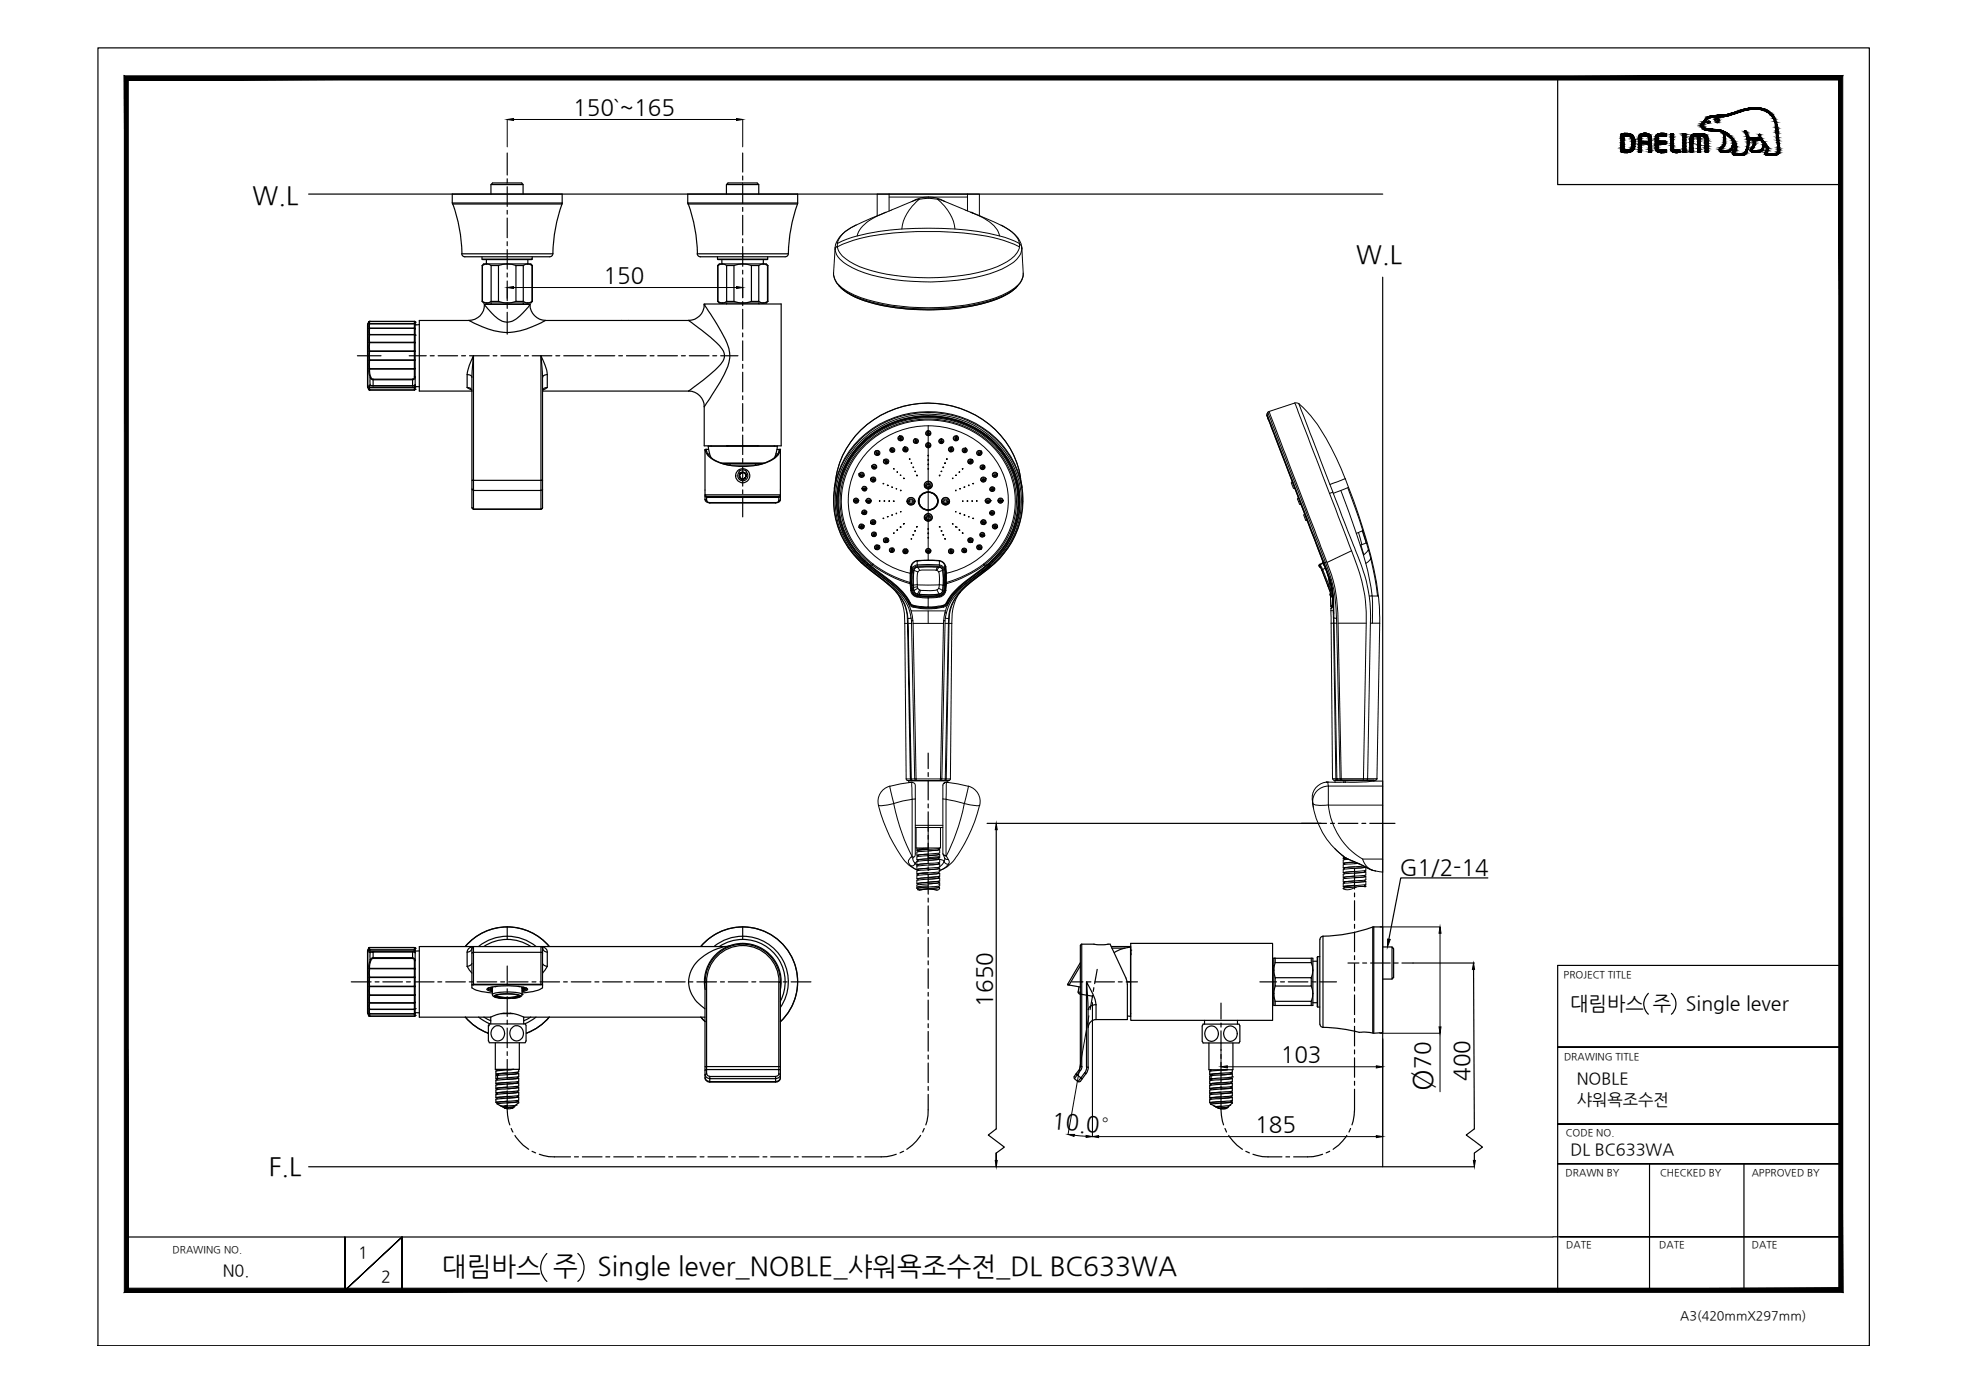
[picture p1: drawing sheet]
<svg xmlns="http://www.w3.org/2000/svg" width="420mm" height="297mm" viewBox="0 0 420 297" stroke-linecap="round" stroke-linejoin="round" font-family="sans-serif">
<defs><g id="words">
<text font-size="6" x="305.6" y="232.7" transform="rotate(-90 305.6 232.7)">Ø</text>
<g font-size="5.6">
<text x="94.3" y="272.2">대림바스 주</text>
<text x="127.5" y="272.2">Single lever_NOBLE_샤워욕조수전_DL BC633WA</text>
</g>
<g font-size="5.4">
<text x="53.9" y="43.5">W.L</text>
<text x="289.4" y="56.2">W.L</text>
<text x="57.4" y="250.8">F.L</text>
</g>
<g font-size="4.8">
<text x="122.3" y="24.6">150`~165</text>
<text x="128.8" y="60.4">150</text>
<text x="298.7" y="186.7">G1/2-14</text>
<text x="211.7" y="214.8" transform="rotate(-90 211.7 214.8)">1650</text>
<text x="273.3" y="226.7">103</text>
<text x="305.2" y="228" transform="rotate(-90 305.2 228)">70</text>
<text x="313.5" y="230.6" transform="rotate(-90 313.5 230.6)">400</text>
<text x="224.4" y="240.8" transform="rotate(5 224.4 240.8)">10.0°</text>
<text x="267.9" y="241.6">185</text>
</g>
<g font-size="4.2">
<text x="335.1" y="215.4">대림바스 주</text>
<text x="359.8" y="215.4">Single lever</text>
</g>
<g font-size="3.5">
<text x="336.5" y="231.4">NOBLE</text>
<text x="336.5" y="235.8">샤워욕조수전</text>
<text x="335.1" y="246.4">DL BC633WA</text>
<text x="76.4" y="268.5">1</text>
<text x="47.5" y="272.3">N0.</text>
<text x="81.3" y="273.6">2</text>
</g>
<text font-size="2.7" x="358.5" y="281.6">A3(420mmX297mm)</text>
<g font-size="2.1">
<text x="333.7" y="208.6">PROJECT TITLE</text>
<text x="333.7" y="226.2">DRAWING TITLE</text>
<text x="334.1" y="242.4">CODE NO.</text>
<text x="334.1" y="251">DRAWN BY</text>
<text x="354.2" y="251">CHECKED BY</text>
<text x="373.8" y="251">APPROVED BY</text>
<text x="36.8" y="267.4">DRAWING NO.</text>
<text x="334.2" y="266.4">DATE</text>
<text x="354.1" y="266.4">DATE</text>
<text x="373.8" y="266.4">DATE</text>
</g>
</g></defs>
<!-- layer: 0 -->
<g fill="#000" stroke="#000" stroke-width=".21">
<path d="M108.2 25.5l1.4-.2v.4zM157.2 25.3l1.3 .2-1.3 .2zM108.2 61.4l1.4-.3v.5zM157.2 61.1l1.3 .3-1.3 .2zM212.6 175.7l.2 1.4h-.4zM307.3 197.8l.2 1.4h-.4zM296.1 200.4l.6 .1-.6 1.6zM307.1 219.1h.4l-.2 1.4zM314.4 205.5l.2 1.4h-.4zM260.5 227.6l1.4-.2v.5zM293.7 227.4l1.3 .2-1.3 .3zM212.4 247.6h.4l-.2 1.4z"/>
<path d="M227.9 242.1h1.4l-.1 .4zM231.8 242.3l1.3 .2-1.3 .2zM233.1 242.5l1.3-.2v.5zM293.7 242.3l1.3 .2-1.3 .3zM314.4 247.6h.4l-.2 1.4z"/>
<path d="M27.4 274.9l-.9 .9 365.9-.9zM26.5 275.8l365.9-.9 .8 .9zM392.4 17.1v257.8l.8 .9zM393.2 16.2v259.6l-.8-258.7zM27.4 17.1h365l.8-.9zM26.5 16.2h366.7l-365.8 .9zM26.5 16.2l.9 258.7v-257.8zM26.5 16.2l.9 258.7-.9 .9z"/>
</g>
<g fill="none" stroke="#000" stroke-width=".25">
<path d="M20.9 10.2h378v277h-378zM332.4 16.6v22.8h60.4M368.5 32.5h.1M65.9 41.4h229.1M210.6 175.7h71.3M212.6 177v63.9l-1.7 1.3 3.4 2.6-1.7 1.3M284.6 166.5h8.9M317.5 187.3h-18.6l-2.5 13.1M233.1 212.6v.2M301.5 205.5h13.1M314.4 206.9l.2 34-1.7 1.3 3.4 2.6-1.7 1.3v1.5M351.7 212a3 3 0 0 0 0 4.4"/>
<path d="M356.6 212a3 3 0 0 1 0 4.4M392.8 206h-60.4v69.7M332.4 223.4h60.4h-60.4M332.4 239.9h60.4h-60.4M212.6 247.6v-1.5v2.8M295 249h19.6M332.4 248.3h60.4h-60.4M352 248.3v27M372.1 248.3v27M27 264h304.4M73.6 264v11.4l12.2-11.4-12.2 11.4zM85.8 275.4v-11.4v11.4"/>
<path d="M116.7 267.5a4 4 0 0 0 0 5.9M123.3 267.5a4 4 0 0 1 0 5.9M331.4 263.9h61.4h-59.9M341 275.3h51.8"/>
</g>
<!-- layer: 1 -->
<g fill="none" stroke="#000" stroke-width=".21">
<path d="M177.9 58.3a3.9 3.9 0 0 0 1.2 2.8M177.9 58.3a4.6 4.6 0 0 0 2.7 3.8 31.2 31.2 0 0 0 13.5 3.4 46.6 46.6 0 0 0 19.8-2.5 7.1 7.1 0 0 0 4.4-4v-.7M178.2 52.8v.5M178.2 52.9l-.3 5.4M178.7 52.7v-.2l-.2 .2a1.76 1.76 0 0 0 .5 2.3 11.7 11.7 0 0 0 5.5 3.2 48 48 0 0 0 28-.3l1.3-.5a7.5 7.5 0 0 0 3.9-3.2l.3-1.3M178.7 52.7a31.9 31.9 0 0 1 12-3 72.3 72.3 0 0 1 22.2 1.2l3.5 1.2 1.1 .6-.3 1a8.5 8.5 0 0 1-4.4 3.2 46.7 46.7 0 0 1-29.4 0 8.5 8.5 0 0 1-4.6-3.6zM181.7 48.5a6 6 0 0 0-3.5 4.3M182.7 48l-.9 .5M189 45.3l-4.7 2a10.4 10.4 0 0 0-5.2 3.6l-.4 1.1M189 45.3a11.1 11.1 0 0 0-5.5 3.7l-.6 1.3M189.7 41.4v3.7M189.7 42.1h16.7"/>
<path d="M190.2 44.8l-1.2 .5M192.4 48.9a10 10 0 0 1 3.8-6.4 9.1 9.1 0 0 1 3.9 0 10.4 10.4 0 0 1 3.7 6.4M194.6 43l-4.4 1.8M196.2 42.5l-1.6 .5M198.1 42.1a6.7 6.7 0 0 1 3.5 .9M198.1 42.1a6.7 6.7 0 0 0-3.5 .9M200.1 42.5l1.5 .5M201.6 43l4.4 1.8M206 44.8l1.2 .5M206.4 41.4h2.6v4.6M206.4 41.4h-19.2v4.6M206.4 41.4v3.6"/>
<path d="M207.2 45.3l6.4 2.8M207.2 45.3h.1M207.2 45.3l.5 .2M207.4 45.4l.3 .1M207.7 45.5a9.4 9.4 0 0 1 5.3 4l.3 .8M217.5 52a5.3 5.3 0 0 0-2.8-3.3l-1.1-.6a7 7 0 0 1 4.4 4.5M217.5 52l-1-.6a43.2 43.2 0 0 0-15.6-2.7 58 58 0 0 0-20.2 2.3l-2 1v.5M217.5 52l.5 .6M217.5 52v.7M218 52.6v.3M218 52.6v.5M218 52.9l.3 5.4a3.7 3.7 0 0 1-1.2 2.8"/>
<path d="M179.1 61a15.8 15.8 0 0 0 8.2 4 50.1 50.1 0 0 0 24.1-.7 13.8 13.8 0 0 0 5.5-3M179.1 61.1a16.5 16.5 0 0 0 8.6 3.8 48.4 48.4 0 0 0 25.5-1.4l1.9-.9 2-1.5M179.3 61.3a15.2 15.2 0 0 0 7.5 3.6 48.5 48.5 0 0 0 26-1.1l2.7-1.3 1.4-1.2M217.1 61.1l-.2 .2M217.2 61l-.1 .1M184.3 94.1a17.4 17.4 0 0 0 .8 26.5h-.2M184.3 94.1a20.4 20.4 0 0 1 29.7 2.4 17.3 17.3 0 0 1-2.9 24.1h.1M186.1 99.4l.3 .2M186.4 99.6l.1 .3 .3-.1M186.4 99.6l.3-.1 .1 .3M186.4 99.7h.3M186.5 99.6h.1l.1 .2h-.2z"/>
<path d="M186.8 96.2l.2 .3M186.8 99.8h.2M187 99.8h.1M187.1 96.8h.2M187.4 96.9l.2 .1M188.7 98.1a.53 .53 0 0 0 0 .7 .53 .53 0 0 0 .7 0M188.7 98.1a.57 .57 0 0 1 .8 0 .57 .57 0 0 1 0 .8M188.7 98.1a.55 .55 0 0 0 0 .8 .55 .55 0 0 0 .8 0M188.7 98.1h.1M188.7 98l.1 .1M188.8 98.2a.46 .46 0 0 1 .6 0 .46 .46 0 0 1 0 .6M188.8 98.2l.1 .2"/>
<path d="M188.8 98.1v.1M189 98.6h.2M189.1 98.4l-.1 .1M189.2 98.4l-.1 .1M189.3 98.8h.1M189.4 98.8l.1 .1M190 95.6l.1 .1M190.1 95.8l-.1 .2a.45 .45 0 0 0 .2 .4 .45 .45 0 0 0 .5 0M190.1 95.8a.43 .43 0 0 1 .6 0 .43 .43 0 0 1 0 .6M190.1 95.8l.1 .2M190.3 96.2h.2M190.3 96l.2 .1v.1z"/>
<path d="M190.6 96.3h.1M190.7 96.4h.1M192 93l.1 .4M192.1 93.6h.2v.1h-.2zM192.1 93.7h.2M192.3 93.9l.1 .1M192.7 96l.1 .1M193 95.4h.1M193 95.4v.1M193 95.4l.1 .3M193 95.5l.5 .1a.48 .48 0 0 1-.1 .8 .48 .48 0 0 1-.7-.4M193 95.5l-.2 .2-.1 .3"/>
<path d="M193 95.5h.1M193.2 95.9h.1v.2l-.2-.1zM193.3 95.9h-.2l.2 .1M193.3 96.2l.1 .1M193.4 96.3l.1 .1M194 97.9l.2 .1zM194 97.9h.2M194.2 98h-.1M194.4 98.8l.1 .1zM194.5 98.8h.1M194.8 99.7l.2 .1zM195.3 93.6l.1 .4"/>
<path d="M195.3 94.1h.2v.2zM195.3 94.2h.2l-.1 .1M195.5 94.4l.1 .1M195.6 94.5l.1 .1M197.9 95.1h.3M198 92.6h.2M198 92.5h.2h-.2M198 97.2h.1M198 95h.2v.2h-.2zM198 92.4h.2v.2h-.2zM198 99.1h.1M198 98.1h.1"/>
<path d="M198.1 94.5l.4 .3v.3M198.1 94.5a.45 .45 0 0 0-.5 .4 .45 .45 0 0 0 .3 .5M198.1 97.1v.2M198.1 98.1v.1M198.1 99v.2M198.1 90.9v1.4M198.1 92.6v.1M198.1 92.8v2M198.1 95.1v.1M198.1 95.3v1.8M198.1 97.3v.8M198.1 98.2v.8"/>
<path d="M198.1 99.2v3.9M198.1 94.5h.1M198.1 92.3l-.3 .2 .3 .3M198.1 92.3l.3 .2-.3 .3M198.1 90.9a16.6 16.6 0 0 0-17.1 15.6 16.1 16.1 0 0 0 13.2 15.8M198.1 90.9a16.6 16.6 0 0 1 17.1 15.6 16.1 16.1 0 0 1-13.2 15.8M198.5 95.1l-.3 .4-.4-.1-.2-.2M198.5 95.1l-.3 .3M200.8 94.1l.2 .1-.1 .1h-.2zM200.9 93.7v.3M200.9 94.5v.1M200.9 93.6v.1"/>
<path d="M201 94.3h-.2M201.2 99.7l.2 .1zM201.6 98.8l.1 .1zM201.6 98.8h.1M202 97.9l.1 .1zM202 97.9h.1M202 98h.1M202.5 96.1l.3 .3M202.6 96.3a.46 .46 0 0 1 .2-.8 .46 .46 0 0 1 .6 .4 .46 .46 0 0 1-.6 .5M202.8 96.3l-.1 .1M202.9 96.2l-.1 .1M202.9 95.9h.2l-.1 .2-.2-.1z"/>
<path d="M202.9 95.9h.2M203.1 96h-.3M203.1 95.5h.1M203.1 95.4a.55 .55 0 0 0-.7 .3 .55 .55 0 0 0 .3 .7M203.1 95.4v.1M203.1 95.4h.1M203.2 95.5l-.1 .2M203.2 95.4a.56 .56 0 0 1 .3 .7 .56 .56 0 0 1-.8 .3M203.2 95.4v.1M203.8 94h.1M203.9 93.6h.2v.1h-.2zM203.9 93.7h.2"/>
<path d="M203.9 93.9l-.1 .1M204.2 93l-.1 .4M205.7 96.5v.1M205.7 96.1h.2l.1 .1-.2 .1zM205.7 96.2h.3M205.8 96.4l-.1 .1M206 95.7a.42 .42 0 0 1 .3 .6 .42 .42 0 0 1-.6 .2M206 95.7l-.5 .2v.4l.2 .2M206 95.7v.2M206.1 95.6l-.1 .1M206.9 98.8l-.2 .1M207 98.6h.2"/>
<path d="M207.2 98.5l-.2-.1 .1 .1M207.4 98.1h.1M207.5 98.2l-.2 .2M207.5 98.1a.57 .57 0 0 0-.8 0 .57 .57 0 0 0 0 .8M207.5 98.1l-.1 .1M207.5 98.1h.1M207.5 98.1a.58 .58 0 0 1 0 .8 .58 .58 0 0 1-.8 0M207.5 98v.1M208.7 97h-.1M208.8 96.9l-.1 .1M209.1 96.8h-.2M209.3 96.4a.46 .46 0 0 1 0 .6 .46 .46 0 0 1-.7 0"/>
<path d="M209.3 96.4a.46 .46 0 0 0-.6-.1 .46 .46 0 0 0-.1 .7M209.4 96.4l-.2 .1M209.4 96.2v.1M209.5 99.9l-.2 .1M209.5 99.8l.3-.1-.1 .2zM209.8 99.8h-.2M209.8 99.6v.3h-.3M209.8 99.6h-.3v.3M210 99.4l-.1 .2M210.1 99.3l-.1 .1M270.3 88.7l12.3 31.8M270.4 88.3l-.1 .4"/>
<path d="M270.4 88.3l11.7 30.7a24.5 24.5 0 0 1 2.5 9.2v2.6l-.1-.1a21.2 21.2 0 0 0-1.9-10.2M270.5 89.1l.1 .3M270.5 88l12.4 32.1M270.5 88l-.1 .4M270.6 89.4h.1M270.8 87.8l11.1 29a37.6 37.6 0 0 1 3.3 11l.3 3 .7 35.4M276.3 86l.9 .2M276.3 86l-5.8 2M276.3 86l12.1 31.5M277.2 86.2a32.7 32.7 0 0 1 8 11.6l1.8 4.4-3.2 1.2M277.2 86.2l7.2 18.8-.7 .3M178 104.1a19.4 19.4 0 0 1 18.3-18 19.9 19.9 0 0 1 21.2 14.3l.6 3.7"/>
<path d="M178 104.1a20 20 0 0 1 21.7-16.2 19.6 19.6 0 0 1 18.6 17.4v1.6M178 104.1v.3M178.1 103.7a18.4 18.4 0 0 0 7.7 18.1 36 36 0 0 1 5.4 4.5M178.8 105.8v.3M178.8 105.3h.1M178.8 105.2h.1M178.9 104.9h.1M179.1 103.6v.2M179.1 103.5v.1M179.2 103.1l-.3 2.7M182.1 106.8l.3 .1M182.6 106.8h.2v.2h-.2z"/>
<path d="M182.6 106.9h.2M182.8 106.9h-.3h.3M182.8 106.9h-.2M183.2 106.9h-.2M183.3 106.8h-.1M183.3 101.1l.3 .2M183.6 112.5h-.3M183.7 101.4l.3 .1M183.7 112.4h.3v.1h-.3zM183.7 101.4h.3l-.2 .1zM183.7 112.4l.3 .1M184 104.2l.2 .1"/>
<path d="M184 109.5l.1 .2M184.1 101.5h.2M184.1 112.3l-.1 .3-.4-.1M184.1 112.3l-.3-.2-.2 .4M184.2 109.5h-.2M184.3 112.2l-.2 .1M184.3 112.2a.5 .5 0 0 0-.8-.2 .5 .5 0 0 0 0 .8 .5 .5 0 0 0 .8-.3M184.3 112.2a.52 .52 0 0 1-.5 .6M184.3 109.4l.2-.1 .1 .2h-.3zM184.3 104.3l.2-.1 .1 .2-.2 .1zM184.3 109.4h.3M184.3 104.4h.3"/>
<path d="M184.3 101.5h.1M184.4 119.7a17.4 17.4 0 0 1 4.2-28.5 20 20 0 0 1 27.2 8.6 17.2 17.2 0 0 1-4 19.9M184.4 112.1l-.1 .1M184.4 119.6v.1M184.4 119.7l.8 .7M184.5 119.7l3.4 2.8a19.8 19.8 0 0 1 5.5 4.9l.8 1.3M184.6 119.6l1.1 1M184.6 119.6a17.2 17.2 0 0 1 4-28.2 19.8 19.8 0 0 1 27 8.5 17 17 0 0 1-4 19.7M184.6 119.6h-.1M184.7 109.3l-.2 .3-.3-.1M184.7 109.3l-.3-.1-.2 .3M184.8 106.9h.1"/>
<path d="M184.8 106.9a.57 .57 0 0 1 .5-.6 .57 .57 0 0 1 .6 .6M184.8 106.9a.57 .57 0 0 0 .5 .5 .57 .57 0 0 0 .6-.5M184.8 109.2l-.1 .1M184.9 109.2a.42 .42 0 0 1-.5 .6M184.9 109.2a.46 .46 0 0 0-.6-.2 .46 .46 0 0 0-.3 .5M184.9 106.9a.49 .49 0 0 0 .4 .5 .49 .49 0 0 0 .5-.5M184.9 106.9a.49 .49 0 0 1 .4-.5 .49 .49 0 0 1 .5 .5M184.9 106.9h.1M184.9 109.4v.1a.47 .47 0 0 1-.5 .3 .47 .47 0 0 1-.4-.3M184.9 106.9h.2M185 109.1l-.1 .1M185 104.3h-.3"/>
<path d="M185.1 107l.3 .2 .3-.2M185.1 107l.3-.3 .3 .3M185.2 106.9h.2v.2h-.2zM185.2 106.9h.3M185.8 102.1a.54 .54 0 0 0 .3 .6 .54 .54 0 0 0 .7-.2M185.8 111.6a.55 .55 0 0 1 .5-.7 .55 .55 0 0 1 .5 .8 .55 .55 0 0 1-.9 .1l-.1-.2M185.8 102.1h.1M185.8 111.6h.1M185.8 102.1l.1 .1M185.8 106.9h-.2M185.9 111.6h.1M185.9 111.6a.47 .47 0 0 1 .4-.7 .47 .47 0 0 1 .4 .7 .47 .47 0 0 1-.7 .2l-.1-.2"/>
<path d="M185.9 111.6h-.1M185.9 102.1v.1M185.9 106.9h-.1M186 114.1l.2 .3M186.1 102.3l-.2-.1a.44 .44 0 0 1 .6-.3 .44 .44 0 0 1 .3 .6M186.1 111.6h-.2M186.2 111.5h.3M186.2 102.4h.3M186.3 111.4l.2 .1-.1 .1h-.1zM186.3 102.3l.2 .1-.1 .1h-.1zM186.3 114.2l-.2 .1M186.3 114.1l.2-.1 .1 .1-.1 .1z"/>
<path d="M186.4 114.1h.2M186.4 102.3v.1M186.6 102.5h.2M186.7 116.9l.1 .2M186.8 102.5h.1M186.8 113.8a.43 .43 0 0 1-.2 .6 .43 .43 0 0 1-.6-.3M186.8 113.8a.49 .49 0 0 0-.7 0l-.1 .3M186.8 113.8l-.1 .1M186.9 111.2l-.3 .2M186.9 113.7l-.1 .1M187 117l-.2 .1M187.1 116.9h.2"/>
<path d="M187.6 116.4l-.2 .3M188.4 110.6h.2zM188.4 103.2h.2zM188.6 115.3l.2 .3M188.6 106.9l.2 .1zM188.7 115.7h.1M188.8 115.6l-.1 .1M188.8 115.6h-.1M188.9 115.6h-.1M189 115.3h.2M189.3 110.3h.2zM189.3 103.5l.2 .1z"/>
<path d="M189.4 115l-.1 .2M189.4 115l.1 .5M189.4 115a.51 .51 0 0 0-.8 .3v.2M189.5 114.9a.55 .55 0 0 0-.8 0 .55 .55 0 0 0 0 .8M189.5 114.9a.55 .55 0 0 1 0 .8 .55 .55 0 0 1-.8 0M189.5 114.9l-.1 .1M189.5 115.5a.46 .46 0 0 1-.7 .1M189.5 115.5l-.1 .2M189.6 106.9l.2 .1zM189.9 117.6l.4 .2 .4-.1M190 117.7a.4 .4 0 0 1 .1-.6 .4 .4 0 0 1 .6 .2 .4 .4 0 0 1-.4 .5M190.2 117.8h-.1"/>
<path d="M190.2 117.4h.1M190.2 117.4h.2l-.1 .2zM190.2 117.5v.1M190.2 117.4h.2M190.2 117.7v.1M190.3 109.9l.1 .1zM190.3 103.9l.1 .1zM190.5 116.9l-.1 .3M190.7 106.9l.1 .1zM190.7 100h.1zM190.7 113.8h.1M190.7 113.7v.1z"/>
<path d="M191.2 109.5l.1 .1zM191.2 104.3h.1zM191.4 113l.1 .1-.1 .1zM191.4 100.7h.1zM191.4 113.1v.1M192.1 112.5h.1M192.1 112.4l.1 .1zM192.1 101.4l.1 .1zM192.1 109.2h.2zM192.1 104.6l.2 .1zM192.7 117.7a.48 .48 0 0 0 .5 .4 .48 .48 0 0 0 .5-.3M192.8 111.8v.1"/>
<path d="M192.8 111.7l.1 .2zM192.8 102l.1 .1zM193.1 117.7l.2-.1v.2h-.1zM193.1 117.7l.1 .1M193.1 117.7h.2M193.1 118l-.1 .1M193.5 117.1l-.2 .3M193.6 106.9v.1M193.6 107l.2 .1M193.7 117.8a.46 .46 0 0 0-.6-.6 .46 .46 0 0 0-.2 .8M193.7 117.8l-.1 .2M193.8 107.1a.62 .62 0 0 0 .6 .5 .62 .62 0 0 0 .6-.5"/>
<path d="M193.8 107.1a.62 .62 0 0 1 .6-.6 .62 .62 0 0 1 .6 .6M194 106.9a.56 .56 0 0 0 .8 .1M194.4 115h.1zM194.4 114.9l.1 .2M194.7 106.8a.41 .41 0 0 1-.2 .7 .41 .41 0 0 1-.5-.4M194.7 106.8l-.5-.1-.2 .4M194.8 114.1l.2 .1zM194.8 114.1v.1M195.2 113.3h.2zM195.2 100.6h.2zM195.2 113.3v.1M195.2 107l-.2 .1"/>
<path d="M195.3 106.9l-.1 .1M195.4 100.6h-.1M195.6 112.4l.1 .1zM195.6 101.4l.1 .1zM195.6 112.4v.1M195.7 101.4v.1M195.8 119.6v.1M196 106.7v.3M196.1 106.7l-.1 .2M196.1 106.5v.2M196.6 105.5a2.04 2.04 0 0 1 3 .1 2.04 2.04 0 0 1-.4 3 2.03 2.03 0 0 1-2.7-.4 2.03 2.03 0 0 1 .1-2.7zM196.6 105.6a2.02 2.02 0 0 1 2.9-.1 2.02 2.02 0 0 1 0 2.9 2.02 2.02 0 0 1-2.9-.1 1.84 1.84 0 0 1 0-2.7z"/>
<path d="M196.7 105.6a1.93 1.93 0 0 1 2.8-.1 1.93 1.93 0 0 1 0 2.8 1.93 1.93 0 0 1-2.8-.1 1.76 1.76 0 0 1 0-2.6zM196.9 119.6l-1.2 .1v.8a1.25 1.25 0 0 0-1.1 1.1M197.3 110.7l.5 .4M197.5 117.5l.3 .1M197.7 110.4l.4 .1 .4-.1M197.7 110.5l.1 .3 .3 .1M197.7 103.6l.4 .2 .4-.2-.1 .3M197.8 110.3a.42 .42 0 0 1 .7 0 .42 .42 0 0 1-.4 .6M197.8 103.4l.3 .1M197.8 110.2l-.1 .3M197.9 103.3h.2M198 117.6h.1"/>
<path d="M198 117.6h.2v.1h-.2zM198 103.4h.2M198 100l.1 .1zM198.1 105h.1M198.1 105v3.9M198.1 108.9h.1M198.1 103.3a.4 .4 0 0 0-.4 .5 .4 .4 0 0 0 .7 .1M198.1 112.8v.2h-.1zM198.1 113.7v.2h-.1zM198.1 114.7v.1zM198.1 103.3v.2M198.1 103.8v.2"/>
<path d="M198.1 104.2v.8M198.1 108.9v1.1M198.1 110.2v.7M198.1 111.1v6.1M198.1 117.6v.2M198.1 118.1v1.5M198.1 110a.57 .57 0 0 1 .6 .5 .57 .57 0 0 1-.6 .6M198.1 119.6h-.1M198.1 105a1.89 1.89 0 0 1 2 1.9 1.89 1.89 0 0 1-2 1.9M198.1 105a1.89 1.89 0 0 0-2 1.9 1.89 1.89 0 0 0 2 1.9M198.1 110a.57 .57 0 0 0-.6 .5 .57 .57 0 0 0 .6 .6M198.1 103.2l.4 .3-.1 .4"/>
<path d="M198.2 110.1h-.2M198.3 103.3h-.2M198.4 103.4l-.3 .1M198.5 117.7a.5 .5 0 0 1-.4 .3 .5 .5 0 0 1-.5-.2M198.6 117.6h-.2M198.6 117.6l-.3 .4M198.6 117.6a.46 .46 0 0 0-.7-.4 .46 .46 0 0 0-.1 .7M198.7 117.5l-.1 .1M200.1 106.5v.4M200.1 106.7v.3M200.4 119.6v.9M200.4 101.4l.2 .1z"/>
<path d="M200.4 101.4l.1 .1M200.5 112.4l.1 .1zM200.6 112.4v.1M200.8 100.6h.2zM200.8 100.6h.1M200.9 113.2v.2zM200.9 106.9l.1 .1M201 113.3l-.1 .1M201 107l.2 .1M201.2 107.1a.62 .62 0 0 1 .6-.6 .62 .62 0 0 1 .6 .6M201.2 107.1a.62 .62 0 0 0 .6 .5 .62 .62 0 0 0 .6-.5M201.2 114.1l.1 .1z"/>
<path d="M201.4 114.1l-.1 .1M201.6 114.9l.1 .2zM201.7 114.9v.2M202.2 106.9a.56 .56 0 0 1-.8 .1M202.2 107.1l-.3 .3-.4-.1M202.5 107.3a.82 .82 0 0 1-1.4 .1M202.5 107.3a.79 .79 0 0 0-.8-1.1 .79 .79 0 0 0-.6 1.2M202.5 107.3l-.1 .1M202.7 106.9l-.3 .2M202.7 117.1l.1 .2M202.8 117.2a.46 .46 0 0 0-.3 .7 .46 .46 0 0 0 .6 .2M202.8 117.2l.5 .1a.47 .47 0 0 1-.2 .8"/>
<path d="M202.8 117.2l.1 .2M202.8 117.7h.3l-.1 .1M202.9 117.6l.2 .1-.1 .1h-.2zM203.1 118v.1M203.2 118v.1M203.2 102l.2 .1-.1 .1zM203.2 111.7l.2 .1-.2 .1zM203.4 111.8v.1M203.9 104.6l.1 .1zM203.9 109.2h.1zM203.9 101.4h.2zM203.9 112.4l.2 .1z"/>
<path d="M204.1 112.5h.1M204.6 100.7h.2zM204.7 113l.1 .2zM204.8 104.3h.2zM204.8 109.5l.2 .1zM204.8 113.1v.1M205.3 100h.2zM205.3 113.7l.2 .1zM205.3 100h.2M205.4 106.9h.1v.1zM205.4 117.1l.2 .3M205.5 113.8h.1"/>
<path d="M205.6 117.5h.3M205.7 117.4l.2 .2h-.3zM205.7 103.9h.2l-.1 .1zM205.7 109.9l.2 .1zM205.9 117.6l-.1 .1M205.9 117.7l.3 .1M206.4 106.9h.1v.1zM206.7 103.5l.1 .1zM206.7 110.3h.1zM206.7 114.9a.56 .56 0 0 0 0 .8 .56 .56 0 0 0 .8-.1M206.7 114.9a.56 .56 0 0 1 .7-.1 .56 .56 0 0 1 .1 .8M206.7 114.9l.2 .3"/>
<path d="M207 115.3h.2M207.3 115.6h.1M207.4 106.9h.1zM207.5 115.6h.1M207.5 115.5v-.2a.47 .47 0 0 0-.4-.4 .47 .47 0 0 0-.5 .3l.2 .5M207.5 115.4v.1a.45 .45 0 0 1-.4 .3 .45 .45 0 0 1-.4-.3M207.6 103.2h.2zM207.6 110.6h.2zM208.4 106.9h.2zM208.6 117a.51 .51 0 0 0 .7 .1M208.6 117a.45 .45 0 0 1 .4-.6 .45 .45 0 0 1 .3 .7M208.6 117v.1"/>
<path d="M208.6 116.4l.2 .3M208.9 116.9h.2M209.1 113.9l.3 .2M209.2 117l.1 .1M209.3 111.2l.3 .2M209.4 117.1h.1M209.5 114.1l.2 .1-.2 .1zM209.6 111.4l.1 .4 .4-.2M209.6 111.4l.4-.2 .1 .4M209.6 102.5h-.3M209.7 111.5l.2-.1 .1 .2h-.2zM209.7 102.4l.2-.1 .1 .2h-.2z"/>
<path d="M209.7 114.1l-.2 .1M209.7 111.5h.3M209.7 102.4h.3M209.8 102.3v.1M209.9 114.3h.1M210.1 114.3h.1M210.1 111.6h.2M210.2 106.9a.59 .59 0 0 0 .6 .5 .59 .59 0 0 0 .6-.5M210.2 106.9a.59 .59 0 0 1 .6-.6 .59 .59 0 0 1 .6 .6M210.2 106.9h.1M210.3 102.2l-.2 .1M210.3 102.1h.1"/>
<path d="M210.3 111.6h.1M210.3 106.9a.49 .49 0 0 0 .5 .5 .49 .49 0 0 0 .5-.5M210.3 106.9a.49 .49 0 0 1 .5-.5 .49 .49 0 0 1 .5 .5M210.3 106.9h.2M210.4 102.1a.57 .57 0 0 1-.3 .7 .57 .57 0 0 1-.8-.3M210.4 102.1a.58 .58 0 0 0-.8-.3 .58 .58 0 0 0-.3 .7M210.4 102.1l-.1 .1M210.4 102.1h.1M210.7 106.9h.2v.2h-.2zM210.7 106.9h.2M211.2 109.4l.1 .1M211.3 109.4l.2 .1"/>
<path d="M211.3 106.9h.1M211.3 106.9h-.2M211.4 106.9h.1M211.4 106.9h-.1M211.5 104.5l-.2 .1M211.6 109.4h.2v.3zM211.6 104.4l.3 .1-.2 .1zM211.6 119.6l-1.1 1M211.6 119.6a17.1 17.1 0 0 0-2.6-27.5 20 20 0 0 0-28.6 7.7 17.4 17.4 0 0 0 4 19.9l-.1 .1M211.7 119.7l-3.4 2.8a21.6 21.6 0 0 0-5.5 4.9l-.8 1.3M211.7 119.6v.1M211.7 119.7l-.8 .7"/>
<path d="M211.8 119.7l.1 .1M211.8 112.1l.1 .1M211.8 109.5h-.2M211.9 104.5h-.3M211.9 101.5h-.1M211.9 112.2l.2 .1M212.1 112.3l.1 .3 .4-.1M212.1 112.3l.4-.2 .1 .4M212.1 101.5h-.2M212.1 104.2l-.1 .2M212.2 109.4l-.2 .1M212.2 112.4h.3v.1h-.3z"/>
<path d="M212.2 101.4h.3l-.2 .1zM212.3 109.4l-.1 .1M212.3 104.2h-.1M212.5 112.4l-.3 .1M212.5 101.4l-.3 .1M212.6 112.5h.3M212.9 101.1l-.3 .2M212.9 106.8l.3 .1M213.3 106.9h.3M213.4 106.8h.2v.2h-.2zM213.6 106.9h-.2h.2M214 106.8l-.2 .1"/>
<path d="M214.1 106.8h-.1M216.9 103.1l.4 2.7M217.1 103.5v.1M217.1 103.6v.2M217.2 104.9h.1M217.3 105.3h.1M217.3 105.2h.1M217.3 105.8v.3M217.7 101.7a19.6 19.6 0 0 0-19.7-15.7 19.6 19.6 0 0 0-19.5 15.1l-.1 .9M218.3 107a18.8 18.8 0 0 1-8.6 15.3l-2.5 1.9-2.2 2.1M275.5 103l.5 1.2h.3M275.8 102.8l-.2 .2"/>
<path d="M277 106.2l-.2 .3 .3 .5 .2-.1M277.1 107l.2 .6M277.3 107.6l.3 .1M278.4 109.6l-.2 .3 .4 1.2M278.6 111l.3 .1M282.2 119.6h.1M282.3 119.9l.2 .6M282.5 120l.4 .1M284.4 105l3.7 9.7a55.5 55.5 0 0 1 4.1 12.5l.3 4.3-.7 34.7M286.1 104.7l4.2 11.6M287 102.1l.8 1.9M287.6 104.1l3.2 9.2-1.4 .5"/>
<path d="M287.8 104a100.7 100.7 0 0 1 6.3 23.2M287.8 104l-3.3 1.3M288.4 117.5a35.9 35.9 0 0 1 3.1 15.5l-.6 33.2h.9M288.4 117.5l-5.2 2.5M289.9 113.6l.7 2.6M290.3 116.3l.6 2.2M290.4 116.3l.5 2.2M290.4 116.3h-.1M290.7 113.3l.8 2.6-1.1 .4M290.8 113.3l.8 2.5M290.9 118.5l1 3.4 .7 3.4 .2 1.9h-.6M291 118.4l1-1.1 .5 1.9"/>
<path d="M291.5 115.9l.5 1.4M183.7 120l.1 .1M183.8 120.1l4.7 3.7a11.9 11.9 0 0 1 4.9 6.2l.3 2M184 120l-.2 .1a18 18 0 0 1 3.1-28.9 20.9 20.9 0 0 1 29.2 7.2 18 18 0 0 1-3.8 21.7l-.1-.1M184.9 120.6l2.6 2M184.9 120.6a17.6 17.6 0 0 1 2.1-28.7 20.4 20.4 0 0 1 28.1 6 17.4 17.4 0 0 1-3.9 22.7M185.2 120.4l-.1 .2 2.3 1.9a21.1 21.1 0 0 1 5.7 5l1 1.6 .7 .5M185.2 120.4l1.2 1a39.3 39.3 0 0 1 6.4 5.4l1.3 1.9M185.7 120.6l1.1 .9a32.5 32.5 0 0 1 6.2 5.3l1.3 2a5.3 5.3 0 0 0 3.2 .7h.6v-1.9M185.7 120.6h.5a26.7 26.7 0 0 0 8 4l.1 1.4M185.7 120.6h-.1M186.4 120.4l-.2 .2"/>
<path d="M187.3 122.8a22.7 22.7 0 0 1 5.5 5l1.1 2 .4 1.4 .1 .7-.7 .1M187.5 122.6a19.8 19.8 0 0 1 6.2 5.9l.7 1.9h7.3M191.2 126.3a8.9 8.9 0 0 1 2.5 6.7M191.2 126.4a9.4 9.4 0 0 1 1.9 6.6M193.1 133h.6M193.1 133l.3 33.2M193.4 127.5l.8 1.2M193.7 132l.8 34.2h-.2l-.6-33.2M193.8 133h.7M194.1 128.7l.3 .5 .5 .2M194.1 128.7l-.2 .1M194.2 128.7l.1 .2a1.51 1.51 0 0 0 1.4 .6l2.4 .2"/>
<path d="M194.2 122.3v2a20.4 20.4 0 0 1-13.3-10.7 16.9 16.9 0 0 1 9.7-22.5 19 19 0 0 1 25 10 17 17 0 0 1-8.5 21.1l-2 1-3.2 1.1 .1-2M194.3 128.7h-.1M194.3 124l.2 1.4M194.3 126a1.52 1.52 0 0 0 1.4 1.4M194.3 121l.3-.7 .4-.4a2.34 2.34 0 0 1 1.8-.3 12.1 12.1 0 0 1 4.2 .2 2.3 2.3 0 0 1 1 2.3v.2M194.3 121l-.1 1.3M194.4 122.3h-.2M194.4 124.4l-.2-.1v.3l.2-.1M194.4 121.8l-.1 1.5 .2 2.7M194.4 130.4l.4 2.1h-.3l-.1-.6M194.4 125.4l.1 .6M194.5 126a1.5 1.5 0 0 0 1.2 1.3"/>
<path d="M194.5 120.9a1.5 1.5 0 0 1 1.3-1.2l2.3-.1a6.1 6.1 0 0 1 2.8 .2l.4 .3 .4 .8M194.5 124.6l-.1-.6 .1 .9M194.5 121l-.2 1.3M194.5 124.8v1.2M194.5 125.4l.1 .5M194.5 120.9l-.1 .4M194.5 120.9l-.1 .1M194.5 126h-.2M194.5 132.5l.7 33.7h.3M194.5 124.8l.2 .1M194.5 126l.2 .4a1.37 1.37 0 0 0 1 .7v-.1M194.5 126h.3"/>
<path d="M194.6 121.6v-.9l-.2 3.3M194.6 121.6l-.1 3.2M194.6 121.6h.2M194.6 124.9l.2 1.1a1.11 1.11 0 0 0 .9 1M194.8 132.5v.5M194.8 124.9h-.2M194.8 133l.7 33.2M194.9 129.4a13.4 13.4 0 0 0 6.3 0M194.9 125.4h.1M194.9 124.9v.5M194.9 129.3v.1M194.9 129.4l-.1 .2"/>
<path d="M194.9 129.2v.1M194.9 125.4l.1 .6M195 121.7h.1M195 121.7l-.2 3.2M195 121.7l.9 .4 .3-.4M195.7 127.3v-.2a17 17 0 0 0 4.8 0v.2M195.7 127.4l2.4 .2M195.7 127.2v.2M195.7 125.2a1.2 1.2 0 0 0 1.5 .8h2a1.14 1.14 0 0 0 1.1-.5M195.7 125.2l-.8 .2M195.7 124.8h4.7M195.7 124.8l-.8 .1"/>
<path d="M195.7 120.8h4.7a1.27 1.27 0 0 1 1.1 1.5v2.6h-.2M195.7 120.8a1.23 1.23 0 0 0-1 1.5l-.1 2.6M195.7 124.8v.4M195.8 126.8l2.5 .1 2.1-.1M195.8 121h4.2M195.8 126.8h.1M195.9 125.5l-.9 .5a.92 .92 0 0 0 .8 .8M195.9 122.1l-.2 1.3v1.4M196.2 125.9l-.4 .9M196.4 126l-.2 .8M198.1 130.4v2.6M198.1 127.4v.2"/>
<path d="M199.8 121.7h.1l.5-.7a.92 .92 0 0 1 .8 .7M199.8 121.7h-3.6l-.4-.7a.81 .81 0 0 0-.8 .7M199.9 121.7l.4 .4 .9-.4M199.9 125.9l.5 .9M200 121l-.2 .7M200 121h.4M200.3 122.1l.2 1.3-.1 1.4M200.4 121h-1a13 13 0 0 0-4.2 .2l-.2 .5-.2 3.2M200.4 121a.8 .8 0 0 1 .8 .7M200.4 126.8h.1M200.4 120.5l-4.7 .1v.2M200.4 124.8l-.1 .7"/>
<path d="M200.4 124.8l.9 .1M200.4 120.5a1.28 1.28 0 0 1 1.2 1.1M200.5 120.6v.2M200.5 127.2v.2M201.2 126a.92 .92 0 0 1-.8 .8M201.2 121.7l.1 3.2M201.2 126h.1M201.2 124.9v1.1l-.9-.5M201.2 124.9h.1M201.2 129.3v.1M201.3 129.4v.1M201.3 124.9l-.1 1.1a.89 .89 0 0 1-.8 .8 10.1 10.1 0 0 1-5.2-.3l-.3-1.1"/>
<path d="M201.3 124.9h-.1M201.3 124.9h.1M201.3 129.2v.1M201.3 133l-.6 33.2M201.4 132.5l-.1 .5h-6.5M201.4 126a1.11 1.11 0 0 1-1 1 16.4 16.4 0 0 1-4.7 0M201.5 124.9l-.1 1.1M201.5 121.4l.1 .2M201.6 126l-.1 .4a1.37 1.37 0 0 1-1.1 .7v-.1M201.6 126h-.2M201.6 121.6l.1 3.2M201.6 121.6h-.1"/>
<path d="M201.6 130.8l-.2 1.7M201.6 120.7v.9M201.6 120.7l.2 2.2-.1 2M201.7 133h.7M201.7 132.5l-.7 33.7h-.3M201.7 124.8l-.2 .1M201.7 124.8l-.1 1.2M201.7 131.9v.6h-.3M201.7 126a1.5 1.5 0 0 1-1.2 1.3 17 17 0 0 1-4.8 0M201.7 121l.1 1.3M201.7 125.4l-.1 .3M201.7 120.9v.6"/>
<path d="M201.7 126h.2M201.7 120.9l.2 .1M201.7 124v.6M201.8 122v.3M201.8 122.3v2.2M201.8 124.5l-.1 1.5M201.8 122.3h.2M201.9 124.4l-.2 1.6M201.9 124.3l.1 .3-.2-.1M201.9 128.7l-.2 .2a9 9 0 0 1-3.6 .6v.2l1.6-.1 1.6-.3M201.9 130.9l-.2 1 .7 .1M201.9 128.7h.1"/>
<path d="M202 124.3l-.2 .1M202 128.7l-.7 .6M202 128.7l-.3 .5-.5 .2M202 128.7l.3 .1M202.4 132l-.7 34.2h.2M202.5 133h.6M202.5 133l-.6 33.2M202.7 127.5l-.7 1.2M203.1 133l-.3 33.2M204.9 126.4a8.9 8.9 0 0 0-2.4 6.6M204.9 126.4a8.1 8.1 0 0 0-1.8 5.5v1.1M205 126.3l-.1 .1"/>
<path d="M209.9 120.4l.1 .2a16.9 16.9 0 0 0-3-29.1 19.4 19.4 0 0 0-26 8.2 16.8 16.8 0 0 0 5.2 20.9M210.5 120.6h.1M210.5 120.6l-1.1 .9a34.7 34.7 0 0 0-6.3 5.3l-1.2 1.9M210.5 120.6h-.5a27.1 27.1 0 0 1-8 4 2.79 2.79 0 0 1-.7 2.4 5 5 0 0 1-3.2 .6M210.9 120.4l.2 .2-2.4 1.9a22.4 22.4 0 0 0-5.7 5l-1.1 1.8a12.7 12.7 0 0 1-7.1 .3M210.9 120.4l-2.3 1.9a23.5 23.5 0 0 0-5.8 5.1l-.8 1.3M211.2 120.6l-1.3 1.1a34.7 34.7 0 0 0-6.6 5.6 9.7 9.7 0 0 0-1.7 3.5l.3 .1a10.5 10.5 0 0 1 4.4-6.2 42.1 42.1 0 0 0 7.8-6.7 17.8 17.8 0 0 0-5-26.5 20.5 20.5 0 0 0-29 7.5 17.9 17.9 0 0 0 5.5 22.4l1.7 1.4 .2-.2M212.3 120.1l-4.6 3.7a12.5 12.5 0 0 0-5 6.2l-.3 2M281.4 120.7l.1 .2M281.5 120.9l.2 .1M281.5 120.4v.3a12.9 12.9 0 0 1 1.8 4.2M281.6 121h.1"/>
<path d="M281.8 121h-.1l1.6 3.9M282.1 121.7h.1M282.2 121.5l-.1 .1M282.3 120.1l-.8 .4h.2l-.1 .3M282.4 120.2l-.7 .3 .5 1M282.5 120.6l1 2.7 .2 1.2M282.5 120.5h.1M282.6 120.5a17.8 17.8 0 0 1 1.8 8.9l-.4 .5M282.6 120.5v.2M282.6 120.5l-.1 .1M282.8 121.3l-.6 .2 1.8 4.5M282.9 120.1a29.8 29.8 0 0 1 2.3 11.8"/>
<path d="M283.3 124.8v.1M283.3 124.9l.6 1.8M283.3 124.9l.2 .4M283.3 124.9h.1M283.3 124.9l.4 1.1M283.3 122.6a14.6 14.6 0 0 1 .9 6.7l-.2 .2-.1-1.9M283.5 123.3l.2 1.2M283.5 124.8h-.2M283.5 123.1a17.3 17.3 0 0 1 1 5.8M283.7 124.5l.4 2.3-.1 .7M283.7 126h.1M283.7 126l.4 1.1"/>
<path d="M283.8 126.9l.1 .2M283.8 126.8v.1M283.9 127.1l.2 .2M283.9 126.7h.1M283.9 126.7l-.1 .2M283.9 126.6l-.1 .3M284 126h.1M284 127l-.1 .1M284 126h-.3M284 127.4v2.1l.2 .1M284 130.3v2.7M284 130.3h.5"/>
<path d="M284 129.9v.4M284 133l.3 33.2 .3 .3M284.1 127.2l-.1 .2M284.2 129.6l-.2 .2M284.3 129.1l.2 .2M284.4 128.6l.1 .1M284.4 129.4v.1M284.5 129l-.5 .9M284.5 130.7l.1 2.3h-.6M284.6 133l.5 33.2h.2l.2 .3M284.6 132.4h.1M284.6 131.9l.1 1.1"/>
<path d="M284.6 130.8v1.1h.6M284.7 133l.6 33.2h.6l.3 .3M284.7 133h.5M285.2 131.9l.7 34.3h.3M285.5 133h6M291.5 120.2l1-1 .9 4 .5 4h-1.1v5.8h-.4M292.8 133h1.6M293.9 127.2h.2M294.1 127.2l.3 5.8M294.4 133l-.6 33.2M187.4 171.8a29 29 0 0 0 6.5 12.8l2 1.2M190.7 171.5a43.5 43.5 0 0 0 3.9 11.3"/>
<path d="M190.7 171.5l-2.3 .4-.9-.1M190.7 171.5l-.8-3.7a3.4 3.4 0 0 0-2.4 4M193.4 166.2l.2 .3M193.4 166.2h.9M193.5 166.5l1 .1M194 166.5l-.1 .1M194.2 167l.2-.1-4.5 .9M194.3 166.2l.3 .3M194.4 166.9h.3M194.6 170.6l-2 .3-1.9 .6M194.6 170.6v12.3M194.7 166.6h1"/>
<path d="M195.2 166.2h-.7l.2 .3M195.2 166.2l.2 .3M195.3 170.5h-.6M195.3 176.1h5.9M195.3 176.6h5.9M195.3 170.5v-1.6a2.33 2.33 0 0 0-.2-1.8l-.6-.2 .1 3.7M195.3 170.5v11.7l-.2 .6-.5 .1M195.5 166.2l.2 .4M195.5 166.2h5.2M195.5 176.6v4.3h5.2v-4.3M198.1 176.6v4.3M200.7 166.2l-.2 .4h-4.8"/>
<path d="M200.8 166.6h.8M201.2 170.5h.7M201.4 167.1l.6-.2a1.1 1.1 0 0 0-.8 1.6v13.6a.61 .61 0 0 0 .7 .5M201.7 166.2h-.7l-.2 .3M201.7 166.2l-.2 .3M201.8 166.9h.2M201.9 170.6v12M201.9 166.2l-.3 .3M201.9 166.2h.9M202 166.9l-.1 .4v3.3l3.9 .9M202 166.9l4.6 .9M202 166.9l.4 .1"/>
<path d="M202.1 166.6h.4M202.2 166.5l.1 .1M202.3 167v-.4h-8.4v.4M202.5 166.5l-.8 .1M202.8 166.2l-.2 .3-.4 .1h-8.2M205.8 171.5a44.5 44.5 0 0 1-3.9 11.2M206.6 167.8a3.2 3.2 0 0 1 2.3 4.1l-1.5-.1-1.6-.3M206.6 167.8l-.8 3.7M209 171.8a30.9 30.9 0 0 1-6 12.4l-.8 .7-1.7 .9M280 170.5l.3 1.8M280.1 171.4a17.4 17.4 0 0 0 6.4 11.2M280.1 171.4a4.1 4.1 0 0 0 3.4 .4"/>
<path d="M283 166.9h6.2l5.8-.2v19.4l-1.5-.2M283 166.9a3.5 3.5 0 0 0-2.9 4.5M283 166.9h.4v.8M283 166.9h.1M283.4 166.9h.1M283.4 171.8a15.1 15.1 0 0 0 7.4 11.5M283.4 167.7v4.1M283.4 171.8h11.6M283.4 167.7h11.6M283.5 167.7a3.3 3.3 0 0 0-3.4 3.7M284.3 166.2a.71 .71 0 0 1 1.1 .3M284.8 166.6h8.4"/>
<path d="M284.8 166.6l.1 .3M286.2 166.2h4.7l-.1 .3M286.2 166.2l.2 .3M291.8 166.2l-.2 .3M291.8 166.2h2M293.1 166.5h-8.1l-.1 .1M293.1 166.5l.1 .1M293.2 166.6v.1M293.8 166.2l-.3 .3M293.8 166.2l-.2 .3M194.6 182.9a.99 .99 0 0 0-.8 .8 .99 .99 0 0 0 .6 1.1l1.5 .9M194.9 182.9l-.1 .5 .5 .8"/>
<path d="M195.3 184.2l.4 .6M195.3 184.2a.67 .67 0 0 1-.9 .6M195.7 180.9v.6M195.8 183.8l-.5 .4M195.9 182.8v-.3l.2-.1 2-.1v1M195.9 189.5v.2M195.9 186.5v.3M195.9 187.4v.4M196.2 189.9a8.5 8.5 0 0 1 3.8 0M198 181.2l-2.3 .2M198.1 182.6l-2.4 .2v.7M198.1 183.3l-2.4 .2 .2 .1"/>
<path d="M198.1 181l-2.4 .2M198.1 181.2l-2.2 .3v.3M198.1 183.3l-2 .1-.2 .1v.3M198.1 184.2l-2.2 .3v.3M198.1 189l-2.4 .3M198.1 186.2l-2.4 .3h.2M198.1 187.3l-2.2 .2M198.1 189.3l-2.4 .2M198.1 185.3l-2 .1-.2 .1v.3M198.1 188.3l-2.2 .2v.3M200.2 189.3h.3l-.1 .4a.69 .69 0 0 1-.9 .1l-.8-.1-2.9 .1 4.7-.4v.2M200.2 183.1l-.1 .3-2 .2"/>
<path d="M200.2 184.1l-.1 .3-2 .2M200.2 185.1v.3l-2.1 .2M200.2 186.4l-2.1 .2M200.2 187.3l-2.1 .3M200.2 188.1v.3h-.1l-2 .2M200.2 189.1v.3l-2.1 .2M200.2 181.1l-.1 .3-2 .2M200.2 182.1v.3l-2.1 .2M200.2 186.1v.3M200.2 187.1v.3M200.2 186.4h.3M200.3 181.2l.2 .1-4.8 .5v.7"/>
<path d="M200.3 182.3h.2l-2.4 .3M200.3 183.3l.2 .1-4.8 .4v.7M200.3 184.3h.2l-4.8 .5v.7M200.3 185.3h.2l-4.8 .5v.7M200.3 186.3l.2 .1M200.3 187.3h.2l-4.8 .5v.7M200.3 188.3l.2 .1-4.8 .4v.7M200.3 188.7l.1 .1M200.4 186.9l-2.3 .3M200.4 180.9l-.4 .2-4.3 .4 .2 .1M200.4 182.7l-2.3 .3M200.4 182.9l-2.3 .3"/>
<path d="M200.4 188l-2.3 .2M200.4 185l-.1 .1M200.4 185.8h-.1M200.5 181.3l-.1 .7-4.7 .5 .2 .1M200.5 182.3v.7l-2.4 .3M200.5 184.3l-.1 .8-4.7 .4 .2 .1M200.5 185.3v.7l-.2 .1-4.6 .4 2.4-.2M200.5 186.4l-4.7 .4-.1 .1v.7M200.5 186.4v.6l-4.8 .5 .2 .1M200.5 187.3l-.1 .8-4.7 .4 .2 .1M200.5 188.4v.6l-.2 .1-4.6 .4M201.2 182.3l.3 .5a.7 .7 0 0 0 .8 .6"/>
<path d="M201.3 182.4l.6 .3M201.5 183.8l-.2-.2-.8-.2-.1 .6-4.7 .5 .2 .1M201.5 183.8a.83 .83 0 0 0 .9 .6M201.5 183.8l-.4 .6-.6 .6M201.6 183.1l-.1 .7M201.9 182.6l.4 .8M202.3 183.4a.79 .79 0 0 1 .1 1M202.4 184.4l-.7 .7-1.2 .6M284.8 181l1.8 1.6M286.4 182.5l1.3 .9-1 .1-.1 .7M286.5 182.6a15.5 15.5 0 0 0 4.3 2.1l2.1 1M286.6 189.6l2.8-.3a2.58 2.58 0 0 1-2.7 .4z"/>
<path d="M286.6 186.2v-.6l.2-.1 4.7-.4v.6l-4.9 .5 .2 .1M286.6 183.2l.2 .1M286.6 183.2h.3M286.7 182.7v.5M286.8 184.3l-.2-.1 2.4-.2-2.1 .2v.3M286.9 183.2v.2M286.9 186.2v.3M286.9 188.1v.4M286.9 189.1v.4M287.1 183l-.4 .1M287.2 183.1l-.6 .1M287.3 183.1l-.4 .1"/>
<path d="M287.7 183.3l2.4 1M289 188.9l-2.3 .3 1.4 .2M289 186.3l-2.4 .2v.7M289 187l-2.4 .2 .3 .1M289 185l-2 .1-.1 .1v.3M289 186l-2.1 .2M289 187l-2 .2h-.1v.3M289 188l-2.1 .2M289 189l-2.1 .2M289.7 184.2l-.7 .1M289.8 184.2l-3.1 .3-.1 .7M290.1 184.3l2.8 1.4"/>
<path d="M290.1 184.3h-.2M290.8 183.3a3.3 3.3 0 0 0 2.7 2.6M290.8 183.3h4.2M291 184.8l-4.4 .4 .2 .1M291.1 189.2h.2M291.2 184.9v.2l-2.2 .2M291.2 185.8v.3l-2.2 .2M291.2 187h.3l-4.8 .5-.1 .7M291.2 186.8v.2l-.2 .1-2 .2M291.2 187.8v.3h-.2l-2 .2M291.2 188.8v.3l-.3 .1-1.9 .1M291.2 186l.3 .1-2.5 .2"/>
<path d="M291.2 188l.3 .1-4.8 .4-.1 .7M291.2 189l.3 .1-.6 .1M291.2 185h.1M291.5 186.1l-.1 .6-2.4 .3M291.5 187l-.1 .8-4.8 .4 .2 .1M291.5 188.1l-.1 .7-4.8 .4 .3 .1M291.5 189.1l-.1 .1h-1.1M292.9 185.7l.6 .2"/>
<circle cx="186.5" cy="99.6" r=".53"/>
<circle cx="186.5" cy="99.6" r=".45"/>
<circle cx="187.2" cy="96.7" r=".12"/>
<circle cx="187.2" cy="96.7" r=".46"/>
<circle cx="187.2" cy="96.6" r=".57"/>
<circle cx="187.2" cy="96.7" r=".28"/>
<circle cx="189.1" cy="98.6" r=".12"/>
<circle cx="189.1" cy="98.5" r=".28"/>
<circle cx="190.4" cy="96.1" r=".23"/>
<circle cx="190.4" cy="96" r=".53"/>
<circle cx="192.2" cy="93.6" r=".47"/>
<circle cx="192.2" cy="93.6" r=".28"/>
<circle cx="192.2" cy="93.5" r=".58"/>
<circle cx="193.2" cy="96" r=".28"/>
<circle cx="193.2" cy="95.9" r=".56"/>
<circle cx="195.4" cy="94.1" r=".44"/>
<circle cx="195.4" cy="94.1" r=".53"/>
<circle cx="195.5" cy="94.2" r=".23"/>
<circle cx="198.1" cy="95" r=".57"/>
<circle cx="198.1" cy="95.1" r=".28"/>
<circle cx="198.1" cy="92.5" r=".48"/>
<circle cx="198.1" cy="92.4" r=".55"/>
<circle cx="200.8" cy="94.1" r=".53"/>
<circle cx="200.9" cy="94.2" r=".43"/>
<circle cx="200.9" cy="94.2" r=".23"/>
<circle cx="203" cy="96" r=".28"/>
<circle cx="204" cy="93.5" r=".56"/>
<circle cx="204" cy="93.6" r=".47"/>
<circle cx="204" cy="93.6" r=".28"/>
<circle cx="205.8" cy="96.1" r=".54"/>
<circle cx="205.9" cy="96.2" r=".23"/>
<circle cx="207.1" cy="98.5" r=".46"/>
<circle cx="207.1" cy="98.6" r=".12"/>
<circle cx="207.1" cy="98.5" r=".28"/>
<circle cx="209" cy="96.6" r=".57"/>
<circle cx="209" cy="96.7" r=".12"/>
<circle cx="209" cy="96.7" r=".28"/>
<circle cx="209.7" cy="99.7" r=".53"/>
<circle cx="209.7" cy="99.7" r=".43"/>
<circle cx="182.7" cy="106.8" r=".55"/>
<circle cx="182.7" cy="106.9" r=".28"/>
<circle cx="182.7" cy="106.9" r=".47"/>
<circle cx="183.8" cy="112.4" r=".56"/>
<circle cx="183.8" cy="101.3" r=".58"/>
<circle cx="183.8" cy="101.4" r=".49"/>
<circle cx="183.9" cy="101.4" r=".28"/>
<circle cx="184.4" cy="109.3" r=".53"/>
<circle cx="184.4" cy="104.3" r=".44"/>
<circle cx="184.4" cy="104.3" r=".53"/>
<circle cx="184.5" cy="104.3" r=".23"/>
<circle cx="186.3" cy="102.3" r=".56"/>
<circle cx="186.4" cy="111.5" r=".28"/>
<circle cx="186.4" cy="102.4" r=".28"/>
<circle cx="186.5" cy="114" r=".51"/>
<circle cx="186.5" cy="114.1" r=".23"/>
<circle cx="187.2" cy="116.9" r=".12"/>
<circle cx="187.2" cy="116.8" r=".56"/>
<circle cx="187.2" cy="116.8" r=".28"/>
<circle cx="187.2" cy="116.8" r=".46"/>
<circle cx="187.7" cy="106.9" r=".07"/>
<circle cx="189.1" cy="115.4" r=".12"/>
<circle cx="189.1" cy="115.4" r=".28"/>
<circle cx="190.3" cy="117.5" r=".23"/>
<circle cx="190.4" cy="117.4" r=".51"/>
<circle cx="193.2" cy="117.7" r=".28"/>
<circle cx="193.2" cy="117.6" r=".56"/>
<circle cx="194.4" cy="107" r=".85"/>
<circle cx="194.4" cy="107" r=".79"/>
<circle cx="198.1" cy="110.4" r=".86"/>
<circle cx="198.1" cy="103.6" r=".59"/>
<circle cx="198.1" cy="103.5" r=".85"/>
<circle cx="198.1" cy="110.4" r=".79"/>
<circle cx="198.1" cy="117.6" r=".28"/>
<circle cx="198.1" cy="117.5" r=".55"/>
<circle cx="198.1" cy="103.6" r=".8"/>
<circle cx="201.7" cy="106.9" r=".85"/>
<circle cx="201.8" cy="107.1" r=".41"/>
<circle cx="202.9" cy="117.6" r=".56"/>
<circle cx="203" cy="117.7" r=".28"/>
<circle cx="205.7" cy="117.5" r=".52"/>
<circle cx="205.8" cy="117.5" r=".43"/>
<circle cx="205.8" cy="117.5" r=".23"/>
<circle cx="207.1" cy="115.4" r=".12"/>
<circle cx="207.1" cy="115.4" r=".28"/>
<circle cx="209" cy="116.8" r=".57"/>
<circle cx="209" cy="116.9" r=".12"/>
<circle cx="209" cy="116.8" r=".28"/>
<circle cx="209.6" cy="114.1" r=".43"/>
<circle cx="209.6" cy="114.1" r=".54"/>
<circle cx="209.6" cy="114.2" r=".23"/>
<circle cx="209.8" cy="111.5" r=".57"/>
<circle cx="209.9" cy="111.5" r=".47"/>
<circle cx="209.9" cy="102.4" r=".28"/>
<circle cx="209.9" cy="102.3" r=".47"/>
<circle cx="210.8" cy="107" r=".28"/>
<circle cx="211.7" cy="109.5" r=".23"/>
<circle cx="211.7" cy="109.4" r=".53"/>
<circle cx="211.7" cy="109.5" r=".44"/>
<circle cx="211.7" cy="104.4" r=".44"/>
<circle cx="211.8" cy="104.4" r=".52"/>
<circle cx="211.8" cy="104.4" r=".23"/>
<circle cx="212.3" cy="101.4" r=".47"/>
<circle cx="212.3" cy="112.4" r=".55"/>
<circle cx="212.3" cy="101.3" r=".56"/>
<circle cx="212.3" cy="112.4" r=".47"/>
<circle cx="212.4" cy="101.4" r=".28"/>
<circle cx="213.5" cy="106.9" r=".28"/>
<circle cx="213.5" cy="106.9" r=".48"/>
<circle cx="213.5" cy="106.8" r=".56"/>
</g>
<g fill="none" stroke="#000" stroke-width=".25">
<path d="M104.8 39.4h6.8M108.2 32.7v4.7M108.2 38.2v.8M108.2 39.8v4.2M155 39.4h6.9M158.5 32.7v4M158.5 37.6v.8M158.5 39.2v4.2M96.5 41.4h23.5v1.9h-23.5zM96.5 43.3l.1 .2M96.6 43.5a33.3 33.3 0 0 1 2 10.6M98.5 54.2h19.5a.66 .66 0 0 1-.7 .6h-18.1a.66 .66 0 0 1-.7-.6z"/>
<path d="M102.9 54.8v.6l10.7-.1M102.9 56.7v7.6M102.9 56.7l.3-.4h10.1l.3 .4M102.9 56.7l1-.4 .9 .4M103.8 55.4v.9M104.8 41.4v-2l.3-.4h6.2l.3 .4v2M104.8 56.7h1.6v7.6M104.8 56.7v7.6M106.4 56.7l1.8-.4 1.9 .4M108.2 44.9v.8M108.2 46.5v4.2M108.2 51.6v.8"/>
<path d="M108.2 53.3v4.1M108.2 58.3v.8M108.2 60v4.1M110.1 56.7h1.6v7.6h-1.6zM112.6 56.3l.9 .4M112.6 56.3l-.9 .4M112.6 55.4v.9M113.5 56.7h.1M113.5 56.7v7.6M113.6 54.8v.5h-10.7M113.6 56.7v7.6M119.9 43.5a33.3 33.3 0 0 0-1.9 10.6"/>
<path d="M120 43.3l-.1 .2h-23.4M146.8 41.4h23.4v1.9h-23.4zM146.8 43.3v.2M146.9 43.5a33.3 33.3 0 0 1 1.9 10.6M153.1 54.8l.1 .6 10.6-.1M153.1 56.7l.1 7.6M153.1 56.7v7.6M153.1 56.7l.4-.4h10l.4 .4M153.2 56.7l.9-.4 1 .4M154 55.4v.9M155 41.4v-2l.3-.4h6.3l.3 .4v2M155.1 56.7h1.5"/>
<path d="M155.1 56.7v7.6M156.6 56.7l1.9-.4 1.8 .4M156.6 56.7v7.6M158.5 54.2v.6h-9.1a.66 .66 0 0 1-.6-.6h19.4a.66 .66 0 0 1-.6 .6h-9.1M158.5 44.3v.8M158.5 45.9v4.2M158.5 50.9v.9M158.5 52.6v4.2M158.5 57.7v.8M158.5 59.3v4.2M160.3 56.7h1.6v7.6h-1.6zM162.8 56.3l1 .4"/>
<path d="M162.8 56.3l-.9 .4M162.9 55.4v.9M163.8 56.7h.1M163.8 56.7v7.6M163.8 54.8v.5h-10.7M163.9 56.7v7.6M170.2 43.5a33.3 33.3 0 0 0-2 10.6M170.2 43.3v.2h-23.4M76.3 75.9h5M78.4 69.3v13.2M78.5 69.1v.2M78.7 68.7l-.2 .4v13.6l.2 .5"/>
<path d="M78.7 68.7h.1M78.7 70.1v9.1l.3 1.4v1.6M78.7 70.1h.1M78.7 68.7v1.4M78.7 75h.2M78.7 78.7l.2 .1M78.7 78.6l.2 .1M78.8 68.6l-.1 .1M78.9 70.1h9.5v1.3M78.9 71.4h9.5M78.9 75h9.7v1.8h-9.7M78.9 76.8h-.2l.2 .1"/>
<path d="M78.9 68.6h.1M78.9 68.6v.5M78.9 69.1v1M78.9 70.1v1.3M78.9 78.8l.2 1.7-.1 .1 .2 .3 .4 .1v-.1M78.9 71.4v1.6M78.9 76.9v1.8M78.9 73.1v1.8M78.9 75v1.8M78.9 68.6h9.5M78.9 69.1h9.5M78.9 78.8h9.5"/>
<path d="M78.9 76.9h9.5M78.9 78.7h9.5M78.9 73.1h9.5M78.9 73v.1M78.9 74.9v.1M78.9 76.8v.1M78.9 78.7v.1M78.9 70l-.2 .1M78.9 74.9h-.2M78.9 69.1h-.2h.2M78.9 71.4l-.2 .1M78.9 68.6l-.2 .1"/>
<path d="M78.9 70.1h-.2M78.9 73l-.2 .1h.2M87.3 75.9h3.7M88.4 68.6h.1M88.4 68.6v.5h-9.5M88.4 69.1v.9h-9.5M88.4 71.4v1.6h-9.5M88.4 73.1v1.8h-9.5M88.4 74.9v5.7l-.4 .3M88.4 69.1h.1M88.4 70v.1M88.4 73v.1"/>
<path d="M88.4 68.6l.2 .1M88.4 69.1l.2 .1M88.4 70l.2 .1M88.4 70.1l.2 .1M88.4 71.4l.2 .1-.2-.1M88.4 73l.2 .1M88.4 76.9l.2-.1v6.3M88.4 73.1h.2M88.4 74.9h.2M88.6 68.8h.1M88.6 69.2h.1M88.6 71.5h.1"/>
<path d="M88.6 78.6l-.2 .2M88.6 78.6l-.2 .1M88.6 68.8v6.2M89.5 69.3l-.9 .1M91.8 75.9h.9M93.5 75.9h4.1M98.5 75.9h.8M99.7 79.9l.4-2 .9-2-.3 4.6v22h14.7v2.2h-14.4M99.7 79.9v2.8M99.7 79.9a.88 .88 0 0 1 1 .6M100 68.4h.1a18.5 18.5 0 0 0 8.9 2.5 23.2 23.2 0 0 0 7.4-2.5M100.2 75.9h4.2"/>
<path d="M101 75.9v28.8M102.9 64.3l.3 .4h10.1l.3-.4M102.9 64.3h.1M102.9 64.3l.8 .4h.4l.7-.4M103.4 65h9.7M103.4 65a3.3 3.3 0 0 1-3.3 3.4h-10.6v15.1h11.2M103.4 65l.2 .3a12.9 12.9 0 0 0 3.6 3.3 3.4 3.4 0 0 0 3.7-1.2l2.2-2.4M104.8 64.3h1.6M104.8 64.7l-.1 .3M105.2 75.9h.8M106.4 64.3l1.4 .4h.9l1.4-.4M106.9 75.9h4.2"/>
<path d="M108.2 65v.8M108.2 66.6v4.7M111.6 64.7l.1 .3M111.7 64.3l.6 .4h.5l.7-.4M111.9 75.9h.9M113.1 65a3.4 3.4 0 0 0 3.3 3.4M113.5 64.3h.1M113.6 75.9h4.2M115.4 75.9v26.6h.4M115.4 75.9l.5 1a9.1 9.1 0 0 1 .9 5.8M115.4 75.9l.4 4.6v27.8M116.4 68.4h30.5"/>
<path d="M116.8 79.9a.88 .88 0 0 0-1 .6M118.6 75.9h.9M120.3 75.9h4.2M125.3 75.9h.8M127 75.9h4.2M132 75.9h.8M133.7 75.9h4.2M138.7 75.9h.9M140.4 75.9h4.2M145.4 75.9h.8M146.9 68.4h.1M146.9 68.4l1.1 .8a37.6 37.6 0 0 1 6.1 5.3 2.35 2.35 0 0 1-.3 3.2 45.7 45.7 0 0 1-6.6 5.5l-.3 .3"/>
<path d="M147.1 75.9h4.2M150.3 65h.1M150.3 65a3.3 3.3 0 0 1-3.4 3.4M150.3 65l.5 .8a46.7 46.7 0 0 1 4.7 8.5 6.9 6.9 0 0 1-1 5.6l-.8 1.6-3.4 5.3M150.3 65v-.1h16.4v30.2h-16.4v-8.3M152.1 75.9h.8M153.1 64.3l.4 .4h10l.4-.4M153.1 64.3h.1M153.2 64.3l.7 .4h.5l.7-.4M153.8 75.9h3.7M155.1 64.3h1.5M155.1 64.7l-.1 .2"/>
<path d="M156.6 64.3l1.4 .4h1l1.3-.4M158.5 64.4v.8M158.5 66v4.2M158.5 71v.9M158.5 72.7v4.2M158.5 77.7v.9M158.5 79.4v4.2M161.9 64.7l.1 .2M161.9 64.3l.7 .4h.5l.7-.4M163.8 64.3h.1M78.5 82.5v.1M78.7 83.1l.1 .1"/>
<path d="M78.7 83.1h.1M78.7 83.1l.2 .1M78.9 82.7v.5M78.9 82.7h9.5M78.9 82.7h.1M78.9 83.2h.1M78.9 82.7l-.2-.1 .2 .1M79 82.2l.6 .2M79 82.2l-.3 .2v.7M79 82.3l-.1 .4M79.1 82.3h.1M79.1 80.5l.5 .4"/>
<path d="M79.6 80.9h8.4M88 80.9v1.4M88 82.3l.6-.2-.1 .2-.4 .1M88 82.3l-8.4 .1M88.4 82.3v.4h-9.5M88.4 82.7v.5h-9.5M88.4 80.4h.2a.52 .52 0 0 1-.6 .6h-8.4v1.3l-.6-.1M88.6 83.1h.1M88.6 82.6h.1M88.6 83.1l-.2 .1M88.6 82.5h.9M88.6 82.5l-.2 .2"/>
<path d="M99.7 82.7a.83 .83 0 0 1 1 .8M99.7 82.7l1 .5M115.8 83.5h31.2a3.3 3.3 0 0 1 3.3 3.3M116.8 82.7a.83 .83 0 0 0-1 .8M116.8 82.7l-.9 .5M150.4 95.9v9.7h16.1l-.3 .3M150.5 96.2a4.7 4.7 0 0 0 3.5 2.7 15 15 0 0 0 10.7-.7 3.4 3.4 0 0 0 1.8-2M150.7 95.9h.1M150.7 95.9v.3M150.7 96.2l.1 .1M150.8 96.3a4.7 4.7 0 0 0 3.6 2.7l1.2 .2h5.8a6.9 6.9 0 0 0 4.7-2.5l.1-.4M151 96.9h.4"/>
<path d="M151.1 95.2h14.7M151.1 95.2l.6 2.4M151.2 95.9h-.8l.1 .3h.2M151.7 95.1l.1 .1M153.9 98.8h9.2M154.1 98.9h8.7M155.1 95.1h.1M155.8 98.9v.3M158.5 84.5v.8M158.5 86.1v4.2M158.5 91.2v.8M158.5 92.9v4.1"/>
<path d="M158.5 97.8v.9M158.5 99.5v4.2M161.2 98.9v.3M161.6 95.1l-3.1 .1M165.3 95.1l-.1 .1M165.6 96.9h.4M165.8 95.9h.7M165.9 95.2l-.6 2.4M166.3 96.2l-.1 .1M166.3 96.2h.2M166.4 95.9l-.1 .3M166.4 95.9h.1"/>
<path d="M166.5 95.9v10.7a.81 .81 0 0 1-1 .7M166.5 95.9v.3M100.7 102.5v5.8M100.7 108.3l.4 .3M100.7 104.3l.4 .3M101 108.6h14.4M101 104.7v3.9M115.4 104.7v3.9M115.8 108.3l-.3 .3M115.8 104.3l-.3 .3M150.4 105.6v1a.81 .81 0 0 0 1.1 .7M150.5 105.6l.3 .3"/>
<path d="M150.5 106.5l.3 .3M150.5 105.8l.3 .3M150.8 106.1v-.2h15.4l-.1 1.1-.6 .2M150.8 106.8l.3 .4h.4M151.5 107.3h14M151.5 107.2v.1M151.5 107.2h14M157.8 100.5a1.02 1.02 0 0 1 1.6 .5 1.08 1.08 0 0 1-.3 1.4 1.08 1.08 0 0 1-1.4-.2 1.08 1.08 0 0 1 .1-1.5zM158 101a.69 .69 0 0 1 1.1 .2 .69 .69 0 0 1-.6 1 .69 .69 0 0 1-.6-1.1 .7 .7 0 0 1 1.2 0 .7 .7 0 0 1-.5 1.1 .7 .7 0 0 1-.8-1 .69 .69 0 0 1 1.2-.2 .69 .69 0 0 1-.3 1.1 .69 .69 0 0 1-.9-.7zM158.5 104.5v.9M158.5 106.2v4.1M159.2 101.7l.1-.1a.82 .82 0 0 0-.9-.9 .82 .82 0 0 0-.7 1 .82 .82 0 0 0 1 .6l.3-.4"/>
<path d="M165.5 107.2v.1M166.2 106.1h-15.4v.8M166.5 105.8l-.3 .3M166.5 106.5l-.3 .3M198.1 160.7v3.3M198.1 164.9v.8M198.1 166.5v4.2M198.1 171.5v.9M198.1 173.2v4.2M198.1 178.2v.9M198.1 179.9v4.2M277.7 175.7h5.4"/>
<path d="M283.9 175.7h.9M285.6 175.7h4.2M290.6 175.7h.9M292.3 175.7h5.4M108.2 197.8v2.7M158.5 197.8v2.7M198.1 185v.8M198.1 186.6v4.2M198.1 191.7v.8M198.1 193.3v4.2M198.1 198.3v.9M282.3 199.8v19.5"/>
<path d="M282.3 199.8a.66 .66 0 0 0-.6 .6M289 185.3v4.4M289 190.6v.8M289 192.2v4.2M289 197.2v.9M289 198.9v4.2M292.9 197.8v22.6M293.1 197.8h1.9v22.5l-1.9 .2-1.9-.3-1.2 .1M293.1 197.8v22.7M293.2 197.8h-.1a34.8 34.8 0 0 1-10.8 2M75 209.5h4.2M78.4 202.9v13.3"/>
<path d="M78.5 216.1v.2M78.5 202.7v.2M78.7 202.3l-.2 .4v13.6l.2 .5M78.7 202.3h.1M78.7 216.8h.1M78.7 216.7l.1 .1M78.7 202.8v.4l.3 .1v1.5M78.7 202.8h.1M78.7 202.3v.5M78.7 216.3v.5M78.7 216.3h.1M78.7 210.5h.2"/>
<path d="M78.7 216.3h.2M78.7 216.7l.2 .1-.2-.1M78.7 212.3l.2 .1M78.7 212.3h.2M78.7 216.2l.2 .1M78.8 202.2l-.1 .1M78.9 216.3h9.5v.5M78.9 202.7h9.5v.4M78.9 214.1h9.5v1.3h-9.5M78.9 206.7h9.5v1.8h-9.5M78.9 210.5h9.7v-1.9h-.2v5.5M78.9 216.8h.1"/>
<path d="M78.9 202.2h.1M78.9 202.2v.5M78.9 216.3v.5M78.9 216.3h.1M78.9 202.7h.1M78.9 215.4v.9M78.9 202.7l.1 .4M78.9 214v1.4M78.9 212.4v1.6M78.9 206.7v1.8M78.9 210.5v1.8M78.9 208.5v2"/>
<path d="M78.9 216.3h9.5M78.9 216.8h9.5M78.9 202.2h9.5M78.9 202.7h9.5M78.9 214h9.5M78.9 212.4h9.5M78.9 212.3h9.5M78.9 210.5h9.5M78.9 206.6v.1M78.9 210.5h.1M78.9 212.3v.1M78.9 206.6l-.2 .1"/>
<path d="M78.9 208.5h-.2M78.9 202.7h-.2M78.9 213.9h-.2l.2 .1M78.9 202.2l-.2 .1M78.9 215.3h-.2l.2 .1M78.9 206.7h-.2M78.9 202.7l-.2 .1M79 204.8l-.3 1.5v10M79 204.8l.1 .1M79.1 203.1h.1M79.6 203.1h.1M79.6 203.1l-.6 .2 .6-.2v1.3h8.4a.58 .58 0 0 1 .6 .6"/>
<path d="M79.6 204.5v-.1h-.2l-.4 .4M79.6 204.5l-.4 .2-.3 1.9M79.6 203.1h8.4M79.6 204.5h8.4M80 209.5h.9M81.7 209.5h4.2M86.7 209.5h.9M88 203.1l.6 .2-.6-.2M88 203.1v1.4M88 204.5l.4 .3v1.8h-9.5M88 203.1h.1M88.4 216.8h.1"/>
<path d="M88.4 202.2h.1M88.4 216.3h.1M88.4 202.7h.1M88.4 215.4h-9.5M88.4 208.5l-9.7 .1M88.4 202.2v.5M88.4 206.6v.1M88.4 215.4v.9M88.4 209.5h4.2M88.4 202.2l.2 .1M88.4 202.7l.2 .1M88.4 202.7l.2 .2"/>
<path d="M88.4 215.3l.2-.1-.2 .2M88.4 206.6l.2 .1M88.4 208.5h.2M88.4 206.7h.2M88.4 210.5h.2v6.2M88.6 216.7h.1M88.6 202.4h.1M88.6 215.2h.1M88.6 216.7l-.2 .1M88.6 202.4v6.2M88.6 216.1h.9M88.6 216.1l-.2 .2 .2-.1"/>
<path d="M88.6 213.9l-.2 .1M88.6 213.9h-.2M88.6 212.3l-.2 .1M88.6 205h-.2M88.6 212.3h-.2M89.5 202.9l-.9 .1M93.4 209.5h.9M95.1 209.5h4.2M99.3 217a11.7 11.7 0 0 0 4.8 3.4M99.3 202a11.7 11.7 0 0 1 17.9 0 11.7 11.7 0 0 0-17.9 0M99.3 217.1a11.7 11.7 0 0 0 4.8 3.4M99.7 206.2l1 1.5"/>
<path d="M99.7 203.2v3M100.1 209.5h.9M100.7 205.6a1.11 1.11 0 0 1-1 .6M100.7 202.3v8.5l.9 .5 1.1 .3 2.4 .3M101 210h14.4v.2h-14.4zM101 202l.1 1.2-.4 .2M101 202a1.3 1.3 0 0 0-1.3 1.2M101.1 210.1l-.4 .1 .3-.2v-6.8h14.4v6.8l.4 .2-.3-.1M101.1 202l-.3 .1a1.12 1.12 0 0 1-1.1 1.1M101.8 209.5h4.2M102.1 202a9.7 9.7 0 0 1 12.3 0M102.1 217l2.4 1.5"/>
<path d="M103.2 217l1.5 .8M104.1 210.9l.2 .3 .8 .2M104.2 218.9v3.2M104.2 218.9h.1M104.2 210.8v.1M104.3 210.8l.2 .3 .6 .2M104.4 218.5h7.7M104.4 218.5l-.2 .3M104.6 210.8v.1M104.7 210.9l.4 .2M104.7 211h.4M104.7 217.1v1.4"/>
<path d="M104.9 210.8h-.3l.3 .1M104.9 210.8h.1M105.1 210.9l.1 1.6 .6 .4 1.5 .1M105.1 211.6l-.9-.2-.3-.3a4.7 4.7 0 0 1 3.2-.7 12.3 12.3 0 0 1 5.5 .6l-.2 .3-1 .3M105.1 212.2a9 9 0 0 1 5.4-.4l.9 .4M105.1 210.6v.2h-.4l.1-.2M105.1 210.8v.1M105.2 219.3a1.46 1.46 0 0 1 1.8-.2 1.46 1.46 0 0 1 .6 1.8 1.46 1.46 0 0 1-1.7 1.2 1.46 1.46 0 0 1-1.1-1.9zM105.6 212.5l.3 .3 1 .1M105.6 212.5a8.4 8.4 0 0 1 5.3 0l-.3 .3-1 .1M105.6 210.5h.1M105.9 212.5l.1 .2 .2-.1"/>
<path d="M106 212.5l1.3 .3 1.3 .1 1.9-.4M106 212.7l1.3 .3h1.3l1.9-.3M106 210.5h-.3M106.8 209.5h.9M107 216.3h2.4M108.2 206.1v4.1M108.2 211v.9M108.2 212.7v4.2M108.2 217.7v.8M108.2 219.4v4.2M108.3 200.5l-2.3 .2-1.4 .5-1.4 .8M108.3 200.5l2.2 .2 1.4 .5 1.4 .8"/>
<path d="M108.5 209.5h4.2M109.3 213l1.5-.2 .3-.3a8.5 8.5 0 0 0-4.8-.3l-.9 .3 .7 .4 1.1 .1M110.5 212.5v.2l-.2-.1M110.5 210.5h.4M110.9 212.5a6.6 6.6 0 0 1-5.3 0M111.4 210.6v.2M111.4 210.8v1.4M111.4 212.2h.1M111.4 212.2l-.2 .5-.4 .1-1.3 .2M111.4 211h.4M111.6 210.8h.1M111.6 210.8l.2 .1"/>
<path d="M111.6 210.9h.2M111.7 210.6l.1 .2h-.4M111.7 217.1v1.4M111.8 210.9l-.4 .2M111.9 210.8v.1M112.1 218.5l.2 .3M112.3 210.9h.1M112.3 210.9l-.9 .4M112.3 218.9v3.2M112.4 210.9a.96 .96 0 0 1-1 .5M113.3 217l-1.5 .8M113.5 209.5h.9"/>
<path d="M114.4 217l-2.4 1.5M115.2 209.5h4.2M115.4 202l.1 1.2 .3 .2M115.4 202a1.3 1.3 0 0 1 1.4 1.2v3M115.5 202l.3 .3M115.8 205.6a1.11 1.11 0 0 0 1 .6M115.8 202.3v8.5l-1 .5-1.1 .3-2.3 .3M115.8 202.3a.94 .94 0 0 0 1 .9M116.8 206.2l-1 1.5M117.2 217.1a11.7 11.7 0 0 1-4.8 3.4M117.2 217a11.7 11.7 0 0 1-4.8 3.4M120.3 209.5h.8"/>
<path d="M121.9 209.5h4.2M126.9 209.5h.9M128.6 209.5h4.2M133.6 209.5h.9M135.3 209.5h4.2M140.3 209.5h.9M142 209.5h4.2M147.1 209.5h.8M148.7 209.5h4.2M149.5 217l1 1M149.5 202a11.7 11.7 0 0 1 17-1 11.7 11.7 0 0 1 0 17M149.6 202a11.7 11.7 0 0 1 16.9-1 11.7 11.7 0 0 1 .1 17"/>
<path d="M149.6 217.1l.8 .9M150.5 211.1a8.2 8.2 0 0 1 8-9.8 8.2 8.2 0 0 1 8 9.8M150.5 209.5a8 8 0 0 1 8-8 8 8 0 0 1 8 8M150.8 209.5a7.7 7.7 0 0 1 7.7-7.7 7.7 7.7 0 0 1 7.7 7.7M152.4 202a9.7 9.7 0 0 1 12.7 .3 9.7 9.7 0 0 1 1.4 12.7M153.7 209.5h.9M154.6 202h-65.1v15.1l15.4-.1a7.5 7.5 0 0 1 5.7-.5l1.2 .6h38.6M155.4 209.5h4.2M155.7 201.8a11.4 11.4 0 0 0-7.9 4.7 6.1 6.1 0 0 0 1.7 8.1l.9 .7M158.5 200.5l-2.2 .2-1.5 .5-1.3 .8M158.5 200.5a9 9 0 0 1 8 13.2M160.4 209.5h.9"/>
<path d="M162.1 209.5h4.2M167.1 209.5h.9M168.8 209.5h4.2M198.1 200v4.2M198.1 205v.9M198.1 206.7v4.2M198.1 211.8v.8M198.1 213.4v4.2M198.1 218.5v.8M227.9 210l-.1 .1M228.7 209.5h2.4M230.1 211.7l.4 .1"/>
<path d="M230.1 211.7l.2 .4M230.2 210.6l-.1 1.1M230.3 212.1l2.8 .5M230.5 209.5v18.1h.3v-18.1M230.5 205.4l-2.7 4.6 2.7 .6M230.5 206.1l-2.4 4.1h-.3M230.6 201.6l.3-.1-.1 8h-.3zM230.8 201.5h2.7M231.9 209.5h.9M233.2 212.4l-.6 3M233.4 201.5l.9 .1 2.2-.1M233.4 210.7l-.1 .9"/>
<path d="M233.6 209.5h4.2M233.9 217.6a1.67 1.67 0 0 0-1.7 1.6M233.9 214.4a1.55 1.55 0 0 0-1.7 1M234.1 206.9l-.5 3M236.4 201.5h.5l3.6 7.9 .1 8.2h-6.7v-3.2l-.2-1.2-1.9-3.7 .4 5.9v12.3h-.4v-18.2M237.1 202h4.2M237.3 202.3h2.8M238.6 209.5h.9M240.3 209.5h2.4M240.5 209.5h.7v7.4M240.6 216.8l.7 .1M241.2 202.8l.1 .7"/>
<path d="M241.2 202.3h.1M241.2 216.2l.1 .1M241.2 202.2v7.3M241.3 202.1l-1.9 .4-1.6 .8M241.3 202.7h.1M241.3 201.3h30.3v16.4h-30.3zM241.3 203.7v-.2v.3M256.7 218.5h7.7l.2 .4M256.7 218.5l-.1 .2a4.7 4.7 0 0 0-.1 2.5v1M257 217.7v.8M257.5 219.4a1.51 1.51 0 0 1 2-.1 1.51 1.51 0 0 1 .4 1.9 1.46 1.46 0 0 1-1.9 .9 1.46 1.46 0 0 1-.9-1.9zM260.5 214.1v3.4"/>
<path d="M260.5 218.3v.9M260.5 220v4.2M261.5 219.4a1.55 1.55 0 0 1 2.1 0 1.55 1.55 0 0 1 .2 2.1 1.47 1.47 0 0 1-1.9 .5 1.47 1.47 0 0 1-.8-1.8zM264.1 217.7v.8M264.6 218.9v3.3M268.8 209.5h3.6M271.6 206.1h.2M271.8 204.5h.1M271.8 204.5h.3M271.8 204.5v10.1h.3M271.8 212.9l-.2 .1M272.1 213.7h7.7v.9"/>
<path d="M272.1 208.6h7.7v1.8h-7.7zM272.1 210.4l-.3 1.2v.8l.3 1.3M272.1 205.4l-.3 1.2v.8l.3 1.2M272.1 204.5h7.7M272.1 214.6h7.7M272.1 204.5v.9M272.1 213.7v.9M272.1 205.4h7.7M273.2 209.5h.9M274.9 209.5h4.2M279.8 204.5h.3v10.1h-.3M279.8 210.4l.3 1.6-.3 1.7"/>
<path d="M279.8 205.4l.3 1.6-.3 1.6M279.8 204.5v.9M279.9 209.5h.9M280.1 214h1M280.1 205.1h1M281.2 204.1v10.8M281.6 204.1l-.5 .2v10.5l.5 .1M281.6 200.5v18.1M281.6 209.5h3.6M281.7 218.6a.66 .66 0 0 0 .6 .6 33.9 33.9 0 0 1 7.7 1.1M287.6 205.5h2.4M289 203.9v.9"/>
<path d="M289 205.6v4.2M289 210.6v.9M289 212.3v4.2M289 217.4v.8M289 219v4.2M290.8 205.5h.8M292.5 205.5h4.2M295 202.1h2M295 208.9h2M297 202.1l.4 .3v6.2l-.4 .3zM297.5 205.5h.9M299.2 205.5h2.3"/>
<path d="M104.2 220.4l-.2 .1M104.2 222.1l.2 .4M104.4 222.5h7.7M105.7 222.5v5.7h5.1v-5.7M105.8 228.2l.3 .1M105.8 228.2h.1M105.9 235.2h.1M106 235.5l1.7 .9M106.1 228.2v.3M106.1 234.2v.3M106.1 235.2v.3M106.2 229.5v.6l-.4 .1 .3 .1"/>
<path d="M106.2 229.5h-.4v.7M106.4 229.2v.3M106.7 235.9l.3 .1M107 236h.1M107.3 236.2h.1M107.6 236.4l2-.2a1.74 1.74 0 0 1-2 .2zM107.7 236.4h.1M108.1 236.6h.1M108.2 232.8a17.6 17.6 0 0 0 .6 7.2M108.2 234l-2.3 .2M108.2 231l-2.1 .2v.3M108.2 232l-2 .2-.1 .1v.2"/>
<path d="M108.2 233l-2 .2h-.1v.3M108.2 229l-2 .2h-.1v.3M108.2 235l-2.1 .3M108.2 224.4v.8M108.2 226.1v4.2M108.2 231.1v.9M109.2 236.5h.1M109.4 236.4h.1M109.5 228.2l-1.3 .1M109.6 236.2h.1M109.6 236.2l-1.4 .2M109.7 228.2l-3.9 .3v.7"/>
<path d="M109.9 236h.1M110.1 235.9l-.5 .3M110.1 235.8h.1M110.4 229.8v.3l-.3 .1-1.9 .1M110.4 230.8v.3l-.2 .1-2 .1M110.4 231.8l-.1 .3-2.1 .2M110.4 232l.3 .1-4.8 .5-.1 .6M110.4 233l.3 .1-4.9 .5v.6l4.7-.4 .2-.1v-.6M110.4 234l.3 .1-4.8 .4-.1 .8 4.7-.5h.2v-.7M110.4 235l.2 .1-4.6 .4M110.4 232.8v.3l-.3 .1-1.9 .1M110.4 233.8v.3l-.2 .1-2 .1"/>
<path d="M110.4 234.8l-.1 .3-2.1 .2M110.4 228.8v.3l-.3 .1-1.9 .1M110.4 229l.2 .1-4.4 .4M110.4 230l.3 .1-4.8 .4-.1 .7M110.4 231l.3 .1-4.8 .4-.1 .8M110.7 235.1v.2l-.7 .6-3 .2 1.2-.1M110.7 230.1l-.1 .7-4.8 .4 .3 .1M110.7 231.1l-.1 .7-4.8 .5h.3M110.7 232.1v.7l-4.9 .5h.3M110.7 229v.7l-.1 .1-4.4 .3h.2l-.3 .1v.3M110.7 228.2v.5l-4.9 .5 .3 .1M111.7 220.5a1.48 1.48 0 0 0-1.6-1.6 1.48 1.48 0 0 0-1.3 1.9 1.45 1.45 0 0 0 1.6 1.3 1.45 1.45 0 0 0 1.3-1.6"/>
<path d="M112.3 222.1l-.2 .4M112.3 220.4l.1 .1M150.4 227.6v-18.1h.4v18.7M150.5 230a.91 .91 0 0 0 1 .8M150.8 229.2v-1h15.4v1M150.8 228.2l-.3 .2M150.8 229.2l-.3 .1a.77 .77 0 0 0 1 .8M150.8 229.1a.6 .6 0 0 0 .7 .6M151.5 229.7h14v.5h-14zM151.5 230.2v.7M151.5 230.9h14M165.5 230.2v.6h-14"/>
<path d="M165.5 230.8v.1M166.2 227.6v-18.1h.3v18.1M166.2 227.6h.3v.8M166.2 227.6h-15.8v2.4a1.02 1.02 0 0 0 1.1 .9M166.2 229.1a.6 .6 0 0 1-.7 .6M166.2 227.6v.6M166.2 228.2l.3 .2M166.2 229.2l.3 .1a.77 .77 0 0 1-1 .8M166.5 228.4v1a1.14 1.14 0 0 1-.6 1.5h-.4M166.5 230a.91 .91 0 0 1-1 .8M198.1 233.5a15.3 15.3 0 0 1-.5 6.5M198.1 220.1v4.2"/>
<path d="M198.1 225.1v.9M198.1 226.8v4.2M198.1 231.8v.9M229.6 229.2l-.4 .7 .1 .2M230.3 228.2l.3 .2-.7 1-.3-.2zM230.5 230.7l-.4 .1M230.5 227.6l-.2 .6M230.9 227.6l-.3 .8M230.9 230.2l-.4 .6M231.5 228.9l.2 .2-.8 1.1-.2-.2-.7 .8-.7-.6 .6-.8M231.5 228.9l-.8 1.1-.8-.6M231.9 227.7l-.4 1.2"/>
<path d="M232.2 227.7l-.1 .7-.3 .7M256.6 222.2l.1 .4M258 222.6v5.7h5.1v-5.7M258.1 228.3l.3 .1M258.1 228.3h.1M258.2 235.3h.2M258.3 234.2l.1 .1M258.3 235.3h.1M258.4 228.3v.2M258.4 234.2v.4M258.4 235.3v.3M258.4 229.5v.7l-.3 .1h.3"/>
<path d="M258.4 229.5l-.3 .1v.7M258.7 229.2v.3M259 235.9l.3 .2M259.3 236.1h.1M259.4 236.1h.1M259.4 236.1l.6 .3M259.7 236.3h.1M259.7 236.3l.3 .1M260 236.4l1.9-.1a1.66 1.66 0 0 1-1.9 .1zM260 236.5h.1M260.5 236.6v.1M260.5 231.1l-1.8 .1-.3 .1v.3"/>
<path d="M260.5 232l-2.1 .3v.3M260.5 233.1l-1.9 .1-.2 .1v.3M260.5 229l-2.1 .2v.3M260.5 236.1h-1.1M260.5 234.1l-2.1 .2M260.5 235.1l-2.1 .2M260.5 225v.9M260.5 226.7v4.2M260.5 231.7v.9M261.4 236.6h.1M261.7 236.4h.1M261.8 228.3l-1.3 .1"/>
<path d="M261.9 236.3h.1M261.9 236.3l-1.4 .1M262 228.3l-3.8 .3-.1 .7M262.2 236.1h.1M262.4 235.9l-.5 .4M262.4 235.9h.1M262.7 232.9v.3l-2.2 .2a16.2 16.2 0 0 0 .6 6.6M262.7 235.1l.3 .1-4.7 .4 1.1 .5M262.7 229.9v.3l-2.2 .2M262.7 230.9v.3h-.2l-2 .2M262.7 232.1l-2.2 .3M262.7 230.1h.3l-4.8 .5-.1 .7"/>
<path d="M262.7 231.1h.3l-4.9 .5v.7M262.7 232.1h.3l-4.8 .5-.1 .7M262.7 233.1h.3l-4.8 .5-.1 .7 4.8-.4 .1-.8M262.7 234.1l.3 .1-4.8 .4-.1 .7M262.7 233.9v.3h-.2l-2 .2M262.7 234.9v.2l-.2 .1-2 .2M262.7 228.9v.2l-.2 .1-2 .2M262.7 229l.3 .1-4.6 .4M262.7 231.9v.2M263 235.4l-.7 .5-2.9 .2M263 230.1v.7l-4.9 .5 .3 .1M263 231.2l-.1 .6-4.8 .5 .3 .1"/>
<path d="M263 232.1l-.1 .7-4.8 .5 .3 .1M263 229.8l-4.3 .4h-.3h.3l-.3 .1v.3M263 228.3v.5l-.3 .1-4.6 .4 .3 .1M263 229.8h.1M263 234.2v.6l-.2 .1-4.7 .4M263 229.1v.7M263 235.1v.3M264.6 222.2l-.2 .4h-7.7M289 232.4a18.3 18.3 0 0 1-.5 7.6M289 224v.9M289 225.7v4.2M289 230.7v.9"/>
<path d="M109.1 240.8l.4 .8M109.9 242.3a10.1 10.1 0 0 0 2.9 3M113.5 245.7l.8 .3M115.1 246.3l2 .5 4.6 .1M122.6 246.9h.8M124.3 246.9h4.2M129.3 246.9h.8M131 246.9h4.2M136 246.9h.8M137.7 246.9h4.1M142.7 246.9h.8M144.4 246.9h4.1"/>
<path d="M149.4 246.9h.8M151.1 246.9h4.2M156.1 246.9h.8M157.8 246.9h4.2M162.8 246.9h.8M164.5 246.9h4.1M169.5 246.9h.8M171.2 246.9h4.2M176.2 246.9h.8M177.9 246.9h4.2M182.9 246.9h.8M191.2 246.3l-1.9 .5-4.7 .1"/>
<path d="M192.8 245.7l-.7 .3M196.5 242.3a9.7 9.7 0 0 1-3 3M197.2 240.8l-.3 .8M261.4 240.8l.3 .8M262.2 242.3a10.1 10.1 0 0 0 2.9 3M265.8 245.7l.8 .3M267.4 246.3a13.3 13.3 0 0 0 6.1 .6M274.4 246.9h.8M282.2 246.3a13.3 13.3 0 0 1-6.2 .6M283.7 245.7l-.7 .3M287.4 242.3a10.1 10.1 0 0 1-2.9 3M288.2 240.8l-.3 .8"/>
<circle cx="158.5" cy="101.5" r="1.5"/>
</g>
<path d="M295 59.2v189.8h-229.1" fill="none" stroke="#000" stroke-width=".25"/>
<!-- layer: 0 -->
<g fill="none" stroke="#000" stroke-width=".21">
<path d="M108.2 25.5v5.8M109.6 25.5h47.6M158.5 25.5v5.8M108.2 61.4v2.2M109.6 61.4h47.6M158.5 61.4v2.2M294.5 197.8h12.8M307.3 199.2v19.9M232.4 216.8l-4.5 25.3M233.1 213.9v28.6M260.5 223.9v3.7M261.9 227.6h31.8"/>
<path d="M294.5 220.5h12.8v12.5M295 221.6v20.9M229.3 242.2l2.5 .3M234.4 242.5h59.3"/>
</g>
<g fill="#000" stroke="#000" stroke-width=".21">
<path d="M346.3 32.5h1.2zM346.5 28.5h.9zM347.2 32h1.3zM347.7 29.1h.9zM350.8 28.5h.4zM351.2 29h1.1zM353.7 28.6h1.9zM353.7 32.4h1.9zM354.1 28.5h1.4zM354.4 32.6h.3zM354.4 28.5h.4zM354.6 29.1h1z"/>
<path d="M354.9 29.1h.7zM357.4 32.6h.6zM362.2 28.5h.8zM363 27h.4zM364.3 25.9h.6zM364.5 26.3h.1zM364.7 27.9h2.7zM364.4 25.9h.4zM364.9 27.9h2.6zM365.8 24.7h3.2zM366 25.6h.1zM366.3 26.1l.2 .1z"/>
<path d="M366.4 24.6h2.6zM366.3 25.2h.2zM366.8 24.6h2.2zM374.1 29.8h1.9zM374.2 23h.8zM375 29.8h.6zM375.4 29.5h.4zM375.4 28.7h.2zM375.6 29.8h.5zM376.8 31.3h.5z"/>
<path d="M345.9 29h1.3zM345.9 29h1.3z"/>
<path d="M346.3 32.5l1.1 .1zM346.5 32.6h.9z"/>
<path d="M345.9 29.1h.6zM345.9 29.1h.6z"/>
<path d="M345.9 29.1l.6 .2v-.2zM345.9 29.1l.6 .2h-.6z"/>
<path d="M345.9 29.3h.6zM345.9 29.3h.6z"/>
<path d="M345.9 29.3l.6 .3v-.3zM345.9 29.3l.6 .3h-.6z"/>
<path d="M345.9 29.6l.6 .3v-.3zM345.9 29.6l.6 .3h-.6z"/>
<path d="M345.9 29.9l.6 .1v-.1zM345.9 29.9l.6 .1h-.6z"/>
<path d="M345.9 30l.6 .5v-.5zM345.9 30l.6 .5h-.6z"/>
<path d="M345.9 30.5l.6 .3v-.3zM345.9 30.5l.6 .3h-.6z"/>
<path d="M345.9 30.8l.6 .4v-.4zM345.9 30.8l.6 .4h-.6zM345.9 31.2h.6zM345.9 31.2h.6z"/>
<path d="M345.9 31.2l.6 .4v-.4zM345.9 31.2l.6 .4h-.6z"/>
<path d="M345.9 31.6l.6 .2v-.2zM345.9 31.6l.6 .2h-.6z"/>
<path d="M345.9 31.8h.6zM345.9 31.8h.6z"/>
<path d="M345.9 31.8l.6 .2v-.2zM345.9 31.8l.6 .2h-.6zM345.9 32h.6zM345.9 32h.6z"/>
<path d="M345.9 32h.6zM345.9 32h.6z"/>
<path d="M345.9 32h.7zM345.9 32h.7z"/>
<path d="M345.9 29h.9zM345.9 29h1.2z"/>
<path d="M345.9 29h.9zM345.9 29l.6 .1zM345.9 29.1h.6zM345.9 29.1h.6z"/>
<path d="M345.9 32h1zM345.9 32h1z"/>
<path d="M345.9 32h1.1zM345.9 32h1.1z"/>
<path d="M345.9 29h1.2zM345.9 29h1.3z"/>
<path d="M345.9 32h1.2zM345.9 32h1.2z"/>
<path d="M347.2 29h1.3zM347.2 29h1.3z"/>
<path d="M345.9 32h1.3zM345.9 32h1.3z"/>
<path d="M346.5 28.5h1zM346.3 28.5h1.2z"/>
<path d="M346.3 28.5h1.3zM346.2 28.5h1.4z"/>
<path d="M346.2 28.5h1.5zM346.1 28.5h1.6z"/>
<path d="M346.2 32.5h1.4zM346.2 32.5h1.3z"/>
<path d="M346.1 28.5l1.8 .1zM345.9 28.6h2z"/>
<path d="M346.1 32.5h1.6zM346.1 32.5h1.5z"/>
<path d="M345.9 32.4h2zM345.9 32.4h2z"/>
<path d="M345.9 32.4h2zM345.9 32.4l1.8 .1z"/>
<path d="M345.9 28.6h2zM345.9 28.6h2z"/>
<path d="M345.9 28.6l2.3 .1-.3-.1zM345.9 28.6l2.3 .1h-2.3z"/>
<path d="M345.9 32.3h2.3zM345.9 32.3h2.3z"/>
<path d="M345.9 32.3l2 .1 .3-.1zM345.9 32.3l2 .1h-2z"/>
<path d="M345.9 28.7h2.3zM345.9 28.7h2.3z"/>
<path d="M345.9 28.7l2.4 .1zM345.9 28.7l2.4 .1z"/>
<path d="M345.9 28.8l2.5 .1-.1-.1zM345.9 28.8l2.5 .1h-2.5z"/>
<path d="M345.9 32.3h2.4zM345.9 32.3h2.3z"/>
<path d="M345.9 32.1h2.5zM345.9 32.1h2.5z"/>
<path d="M345.9 32.1l2.4 .2 .1-.2zM345.9 32.1l2.4 .2h-2.4z"/>
<path d="M345.9 28.9h2.5zM345.9 28.9h2.5z"/>
<path d="M345.9 28.9l2.6 .1-.1-.1zM345.9 28.9l2.6 .1h-2.6z"/>
<path d="M347.2 29h1.3zM347.2 29h1.3z"/>
<path d="M347.2 29h1.4zM347.2 29h1.4z"/>
<path d="M347.3 32h1.2zM347.2 32h1.3zM347.2 32h1.3z"/>
<path d="M345.9 32l2.5 .1 .1-.1zM345.9 32l2.5 .1h-2.5z"/>
<path d="M347.4 29l1.2 .1v-.1zM347.4 29l1.2 .1zM347.7 29.1h.9z"/>
<path d="M347.8 29.1l.9 .2-.1-.2zM347.8 29.1l.9 .2h-.7z"/>
<path d="M347.7 31.9h.9zM347.6 31.9h1z"/>
<path d="M347.6 31.9h1zM347.3 32h1.2z"/>
<path d="M348 29.3l.8 .1-.1-.1zM348 29.3l.8 .1h-.7z"/>
<path d="M347.9 31.8h.8zM347.7 31.9h.9z"/>
<path d="M348.1 29.4l.7 .2v-.2zM348.1 29.4l.7 .2h-.7z"/>
<path d="M348.1 29.6l.8 .2-.1-.2zM348.1 29.6l.8 .2h-.7z"/>
<path d="M348.1 31.6h.7zM348.1 31.6h.7z"/>
<path d="M348.1 31.6l.6 .2 .1-.2zM348.1 31.6l.6 .2h-.8z"/>
<path d="M348.2 29.8l.7 .1v-.1zM348.2 29.8l.7 .1h-.7z"/>
<path d="M348.2 29.9l.7 .2v-.2zM348.2 29.9l.7 .2h-.7z"/>
<path d="M348.2 30.1l.7 .1zM348.2 30.1l.7 .1zM348.2 30.2h.7zM348.2 30.2h.7zM348.2 30.2h.7zM348.2 30.2h.7zM348.2 30.2h.7zM348.2 30.2h.7z"/>
<path d="M348.2 30.2h.7zM348.2 30.2h.7z"/>
<path d="M348.2 30.2l.7 .1zM348.2 30.2l.7 .1z"/>
<path d="M348.2 30.3l.7 .2v-.2zM348.2 30.3l.7 .2h-.7z"/>
<path d="M348.2 30.5l.7 .1v-.1zM348.2 30.5l.7 .1h-.7z"/>
<path d="M348.2 30.6l.7 .1v-.1zM348.2 30.6l.7 .1h-.7z"/>
<path d="M348.2 30.7l.7 .1zM348.2 30.7l.7 .1z"/>
<path d="M348.2 30.8h.7zM348.2 30.8h.7z"/>
<path d="M348.2 30.8l.7 .1zM348.2 30.8l.7 .1z"/>
<path d="M348.2 30.9l.7 .4v-.4zM348.2 30.9l.7 .4h-.7zM348.2 31.3h.7zM348.2 31.3h.7z"/>
<path d="M348.2 31.3l.6 .3 .1-.3zM348.2 31.3l.6 .3h-.7z"/>
<path d="M349.6 29.6h.7zM349.6 29.6h.7zM349.6 29.6h.7zM349.6 29.6h.7z"/>
<path d="M349.7 32.5h.3zM349.7 32.5h.5z"/>
<path d="M349.7 32.5h.3zM349.7 32.5h.3z"/>
<path d="M349.7 32.5h.5zM349.7 32.5h.5z"/>
<path d="M349.7 32.4h.5zM349.7 32.4l.5 .1z"/>
<path d="M349.6 29.5l.7 .1zM349.6 29.5l.7 .1z"/>
<path d="M349.6 29.6h.7zM349.6 29.6h.7zM349.6 29.6h.7zM349.6 29.6h.7z"/>
<path d="M349.6 29.6h.7zM349.6 29.6h.7zM349.6 29.6h.7zM349.6 29.6h.7z"/>
<path d="M349.6 29.6l.7 .3v-.3zM349.6 29.6l.7 .3h-.7zM349.6 29.9h.7zM349.6 29.9h.7z"/>
<path d="M349.6 29.9l.7 .2v-.2zM349.6 29.9l.7 .2h-.7z"/>
<path d="M349.6 30.1l.7 .1zM349.6 30.1l.7 .1z"/>
<path d="M349.6 30.7l.7 .1zM349.6 30.7l.7 .1z"/>
<path d="M349.6 30.8l.7 .2v-.2zM349.6 30.8l.7 .2h-.7z"/>
<path d="M349.6 31l.7 .4v-.4zM349.6 31l.7 .4h-.7z"/>
<path d="M349.6 31.4l.7 .1zM349.6 31.4l.7 .1z"/>
<path d="M349.6 31.5l.7 .4v-.4zM349.6 31.5l.7 .4h-.7z"/>
<path d="M349.6 31.9h.7zM349.6 31.9h.7z"/>
<path d="M349.6 31.9l.7 .2v-.2zM349.6 31.9l.7 .2h-.7z"/>
<path d="M349.6 32.1l.7 .1zM349.6 32.1l.7 .1z"/>
<path d="M349.6 32.2l.7 .1zM349.6 32.2l.7 .1z"/>
<path d="M349.6 32.3h.7zM349.6 32.3h.7z"/>
<path d="M349.6 32.3l.7 .1zM349.6 32.3l.7 .1zM349.6 32.4h.7zM349.6 32.4h.7zM349.6 32.4h.7zM349.6 32.4h.7z"/>
<path d="M349.6 32.4h.7zM349.6 32.4h.6z"/>
<path d="M349.7 29.3l.6 .2v-.2zM349.7 29.3l.6 .2h-.7z"/>
<path d="M349.7 29.2l.6 .1v-.1zM349.7 29.2l.6 .1h-.6z"/>
<path d="M349.7 29.1h.7zM349.7 29.1h.8z"/>
<path d="M349.7 29.1h.7zM349.7 29.1l.6 .1z"/>
<path d="M349.7 29.1h.9zM349.7 29.1h.8z"/>
<path d="M349.7 29h1.1zM349.7 29l.9 .1z"/>
<path d="M350.8 28.5h.4zM350.8 28.5h.4zM350.8 28.5h.4z"/>
<path d="M350.8 28.5h.6zM350.6 28.5h.8z"/>
<path d="M350.6 28.5h.8zM350.6 28.5h.8z"/>
<path d="M350.6 28.5h1zM350.4 28.5h1.2z"/>
<path d="M350.4 28.5l1.4 .1zM350.2 28.6h1.6z"/>
<path d="M350.2 28.6l1.8 .1zM350 28.7h2z"/>
<path d="M351.8 29.6h.6zM351.8 29.6h.6z"/>
<path d="M350 28.7l2.1 .1zM349.9 28.8h2.2z"/>
<path d="M349.9 28.8l2.3 .1-.1-.1zM349.9 28.8l2.3 .1h-2.4z"/>
<path d="M349.8 28.9l2.5 .1zM349.8 28.9l2.5 .1z"/>
<path d="M351.1 29h1.2zM351.1 29h1.2zM351.2 29h1.1z"/>
<path d="M351.3 29l1 .1zM351.3 29l1 .1z"/>
<path d="M351.5 29.1h.8zM351.5 29.1h.8z"/>
<path d="M351.6 29.1l.8 .2-.1-.2zM351.6 29.1l.8 .2h-.7z"/>
<path d="M351.8 32.5h.5zM351.8 32.5h.4z"/>
<path d="M351.7 29.3l.7 .1zM351.7 29.3l.7 .1z"/>
<path d="M351.7 29.4h.7zM351.7 29.4h.7z"/>
<path d="M351.7 29.4l.7 .2v-.2zM351.7 29.4l.7 .2h-.6zM351.8 29.6h.6zM351.8 29.6h.6z"/>
<path d="M351.8 29.6h.6zM351.8 29.6h.6z"/>
<path d="M351.8 29.6l.6 .1zM351.8 29.6l.6 .1zM351.8 29.7h.6zM351.8 29.7h.6z"/>
<path d="M351.8 29.7l.6 .2v-.2zM351.8 29.7l.6 .2h-.6z"/>
<path d="M351.8 29.9h.6zM351.8 29.9h.6z"/>
<path d="M351.8 29.9l.6 .2v-.2zM351.8 29.9l.6 .2h-.6z"/>
<path d="M351.8 30.1l.6 .1zM351.8 30.1l.6 .1z"/>
<path d="M349.6 30.2h2.8zM349.6 30.2h2.8z"/>
<path d="M349.6 30.2h2.8zM349.6 30.2h2.8z"/>
<path d="M349.6 30.2l2.8 .4v-.4zM349.6 30.2l2.8 .4h-2.8z"/>
<path d="M349.6 30.6l2.8 .1zM349.6 30.6l2.8 .1z"/>
<path d="M351.8 30.7l.6 .1zM351.8 30.7l.6 .1z"/>
<path d="M351.8 30.8l.6 .1v-.1zM351.8 30.8l.6 .1h-.6z"/>
<path d="M351.8 30.9l.6 .2v-.2zM351.8 30.9l.6 .2h-.6zM351.8 31.1h.6zM351.8 31.1h.6z"/>
<path d="M351.8 31.1l.6 .5v-.5zM351.8 31.1l.6 .5h-.6z"/>
<path d="M351.8 31.6h.6zM351.8 31.6h.6z"/>
<path d="M351.8 31.6l.6 .3v-.3zM351.8 31.6l.6 .3h-.6z"/>
<path d="M351.8 31.9l.6 .2v-.2zM351.8 31.9l.6 .2h-.6z"/>
<path d="M351.8 32.1l.6 .1zM351.8 32.1l.6 .1z"/>
<path d="M351.8 32.2l.6 .1zM351.8 32.2l.6 .1z"/>
<path d="M351.8 32.3l.6 .1zM351.8 32.3l.6 .1zM351.8 32.4h.6zM351.8 32.4h.6z"/>
<path d="M351.8 32.4h.6zM351.8 32.4h.6zM351.8 32.4h.6zM351.8 32.4h.6z"/>
<path d="M351.8 32.4h.6zM351.8 32.4l.5 .1zM351.8 32.5h.5zM351.8 32.5h.5z"/>
<path d="M353.3 29.1h1.1zM353.3 29.1h1.1z"/>
<path d="M353.2 29.4l.7 .1zM353.2 29.4l.7 .1z"/>
<path d="M353.2 29.5h.7zM353.2 29.5h.7zM353.2 29.5h.7zM353.2 29.5h.7z"/>
<path d="M353.2 29.5l.7 .1zM353.2 29.5l.7 .1z"/>
<path d="M353.2 29.6h.7zM353.2 29.6h.7z"/>
<path d="M353.2 29.6h.7zM353.2 29.6h.7z"/>
<path d="M353.2 29.6l.7 .3v-.3zM353.2 29.6l.7 .3h-.7z"/>
<path d="M353.2 29.9l.7 .1v-.1zM353.2 29.9l.7 .1h-.7z"/>
<path d="M353.2 30l.7 .1zM353.2 30l.7 .1z"/>
<path d="M353.2 30.1l.7 .1zM353.2 30.1l.7 .1z"/>
<path d="M353.2 30.7l.7 .1zM353.2 30.7l.7 .1z"/>
<path d="M353.2 30.8l.7 .2v-.2zM353.2 30.8l.7 .2h-.7z"/>
<path d="M353.2 31l.7 .1v-.1zM353.2 31l.7 .1h-.7z"/>
<path d="M353.2 31.1l.7 .2v-.2zM353.2 31.1l.7 .2h-.7z"/>
<path d="M353.2 31.3l.7 .1zM353.2 31.3l.7 .1z"/>
<path d="M353.2 31.4l.7 .1zM353.2 31.4l.7 .1z"/>
<path d="M353.2 31.5h.7zM353.2 31.5h.7zM353.2 31.5h.7zM353.2 31.5h.7z"/>
<path d="M353.2 31.5l.7 .1v-.1zM353.2 31.5l.7 .1h-.7z"/>
<path d="M353.2 31.6l.7 .2v-.2zM353.2 31.6l.7 .2h-.6z"/>
<path d="M353.3 29.2l.6 .2v-.2zM353.3 29.2l.6 .2h-.7z"/>
<path d="M353.3 31.8h.6zM353.3 31.8h.6z"/>
<path d="M353.3 31.8l.7 .1zM353.3 31.8l.7 .1z"/>
<path d="M353.3 29.1h.7zM353.3 29.1l.6 .1zM353.3 29.2h.6zM353.3 29.2h.6z"/>
<path d="M353.3 31.9l.8 .1zM353.3 31.9l.8 .1z"/>
<path d="M354 32.5h1.6zM354 32.5h1.6zM354 32.5h1.6zM354 32.5h1.6zM354 32.5h1.6z"/>
<path d="M353.3 29.1h.8zM353.3 29.1h1z"/>
<path d="M353.3 29.1h.8zM353.3 29.1h.7z"/>
<path d="M353.3 29.1h1zM353.3 29.1h1.1z"/>
<path d="M353.3 32h1.1zM353.3 32h1.1z"/>
<path d="M354.4 32.6h.2zM354.4 32.6h.2z"/>
<path d="M353.3 32h1.1zM353.3 32h1.1zM353.3 32h1.1zM353.3 32h1.1z"/>
<path d="M354.4 32.6h.3zM354.4 32.6h.4z"/>
<path d="M354.4 28.5h.8zM354.3 28.5h.9z"/>
<path d="M354.3 28.5h1.2zM354.1 28.5h1.4zM354 28.5h1.5z"/>
<path d="M354.3 32.6h.9zM354.3 32.6h.5z"/>
<path d="M353.2 30.7h2.2zM353.2 30.7h2.3z"/>
<path d="M353.2 30.2h2.3zM353.2 30.2h2.3z"/>
<path d="M353.2 30.7h2.3zM353.2 30.7h2.3z"/>
<path d="M354.1 32.5h1.4zM354.1 32.5l1.1 .1z"/>
<path d="M353.2 30.2h2.3zM353.2 30.2h2.3z"/>
<path d="M353.2 30.2h2.4zM353.2 30.2h2.4z"/>
<path d="M354.1 32.5h1.4zM354.1 32.5h1.4z"/>
<path d="M354 28.5h1.6zM354 28.5h1.6z"/>
<path d="M354 28.5h1.6zM354 28.5h1.6z"/>
<path d="M355.4 29.1h.2zM354.9 29.1h.7z"/>
<path d="M353.2 30.2l2.4 .1zM353.2 30.2l2.4 .1z"/>
<path d="M353.2 30.7h2.4zM353.2 30.7h2.3z"/>
<path d="M354.1 32.5h1.5zM354.1 32.5h1.4z"/>
<path d="M354 28.5h1.6zM354 28.5h1.6z"/>
<path d="M353.9 28.5l1.7 .1zM353.7 28.6h1.9zM353.7 28.6h1.9z"/>
<path d="M353.7 28.6l1.9 .1v-.1zM353.5 28.7l.2-.1 1.9 .1z"/>
<path d="M353.5 28.7l2.1 .1v-.1zM353.5 28.7l2.1 .1h-2.2z"/>
<path d="M353.4 28.8l2.2 .1zM353.4 28.8l2.2 .1z"/>
<path d="M353.3 28.9l2.3 .1zM353.3 28.9l2.3 .1z"/>
<path d="M353.3 29l2.3 .1zM353.3 29l2.3 .1zM353.3 29.1h2.3zM353.3 29.1h2.3z"/>
<path d="M354.4 29.1h1.2zM354.4 29.1h1.2z"/>
<path d="M354.5 29.1h1.1zM354.5 29.1h1.1zM354.6 29.1h1z"/>
<path d="M353.2 30.3l2.4 .1zM353.2 30.3l2.4 .1z"/>
<path d="M353.2 30.4l2.4 .1v-.1zM353.2 30.4l2.4 .1h-2.4z"/>
<path d="M353.2 30.5l2.4 .1zM353.2 30.5l2.4 .1z"/>
<path d="M353.2 30.6h2.4zM353.2 30.6l2.4 .1z"/>
<path d="M353.3 32h2.3zM353.3 32h2.3z"/>
<path d="M353.3 32l2.3 .1zM353.3 32l2.3 .1z"/>
<path d="M353.3 32.1l2.3 .1v-.1zM353.3 32.1l2.3 .1h-2.2z"/>
<path d="M353.4 32.2l2.2 .1zM353.4 32.2l2.2 .1z"/>
<path d="M353.5 32.3l2.1 .1v-.1zM353.5 32.3l2.1 .1h-1.9zM353.7 32.4h1.9z"/>
<path d="M353.8 32.4l1.8 .1zM353.8 32.4l1.8 .1zM354 32.5h1.6z"/>
<path d="M354 32.5h1.6zM354 32.5h1.6z"/>
<path d="M356.6 28.5h.4zM356.6 28.5h.4z"/>
<path d="M356.6 28.5h.4zM356.6 28.5h.4z"/>
<path d="M356.6 28.5l.5 .1zM356.6 28.5l.5 .1z"/>
<path d="M356.5 28.6h.6zM356.5 28.6h.6z"/>
<path d="M356.5 28.6l.6 .1zM356.5 28.6l.6 .1zM356.5 28.7h.6zM356.5 28.7h.6z"/>
<path d="M356.5 28.7l.6 .1v-.1zM356.5 28.7l.6 .1h-.6zM356.5 28.8h.6zM356.5 28.8h.6z"/>
<path d="M356.5 28.8l.6 .2v-.2zM356.5 28.8l.6 .2h-.6z"/>
<path d="M356.5 29l.6 .1zM356.5 29l.6 .1z"/>
<path d="M356.5 29.1l.6 .3v-.3zM356.5 29.1l.6 .3h-.6z"/>
<path d="M356.5 29.4h.6zM356.5 29.4h.6z"/>
<path d="M356.5 29.4l.6 .4v-.4zM356.5 29.4l.6 .4h-.6z"/>
<path d="M356.5 29.8l.6 .1zM356.5 29.8l.6 .1z"/>
<path d="M356.5 29.9l.6 .7v-.7zM356.5 29.9l.6 .7h-.6z"/>
<path d="M356.5 30.6l.6 .1zM356.5 30.6l.6 .1z"/>
<path d="M356.5 30.7l.6 .3v-.3zM356.5 30.7l.6 .3h-.6z"/>
<path d="M356.5 31l.6 .1zM356.5 31l.6 .1z"/>
<path d="M356.5 31.1l.6 .2v-.2zM356.5 31.1l.6 .2h-.6z"/>
<path d="M356.5 31.3l.6 .1zM356.5 31.3l.6 .1z"/>
<path d="M356.5 31.4l.6 .1zM356.5 31.4l.6 .1z"/>
<path d="M356.5 31.5h.6zM356.5 31.5h.6z"/>
<path d="M356.5 31.5l.6 .1zM356.5 31.5l.6 .1zM356.5 31.6h.6zM356.5 31.6h.6z"/>
<path d="M356.5 31.6h.6zM356.5 31.6h.6zM356.5 31.6h.6zM356.5 31.6h.6z"/>
<path d="M356.5 31.6l.6 .1v-.1zM356.5 31.6l.6 .1h-.6z"/>
<path d="M356.5 31.7l.7 .1-.1-.1zM356.5 31.7l.7 .1h-.7z"/>
<path d="M356.5 31.8h.7zM356.5 31.8h.7z"/>
<path d="M356.5 31.8l.8 .1zM356.5 31.8l.8 .1z"/>
<path d="M356.5 31.9l.9 .1zM356.5 31.9l.9 .1z"/>
<path d="M357.4 32.6h.5zM357.6 32.6h.3z"/>
<path d="M356.6 32h1zM356.6 32h1z"/>
<path d="M356.6 32h1.1zM356.6 32h1.1z"/>
<path d="M357.4 32.5h.8zM357.4 32.5l.6 .1z"/>
<path d="M357.3 32.5h1zM357.3 32.5h.9z"/>
<path d="M357.2 32.5h1.1zM357.2 32.5h1.1z"/>
<path d="M356.6 32h1.9zM356.6 32h1.9z"/>
<path d="M356.6 32l1.9 .1zM356.6 32l1.9 .1z"/>
<path d="M356.6 32.1h1.9zM356.6 32.1h1.9z"/>
<path d="M356.6 32.1l1.9 .1zM356.6 32.1l1.9 .1z"/>
<path d="M356.6 32.2l1.9 .1v-.1zM356.6 32.2l1.9 .1h-1.7z"/>
<path d="M356.8 32.3l1.7 .1zM356.8 32.3l1.7 .1z"/>
<path d="M356.9 32.4l1.6 .1zM356.9 32.4l1.6 .1zM357.1 32.5h1.4zM357.1 32.5h1.4z"/>
<path d="M357.1 32.5h1.4zM357.1 32.5h1.4zM357.2 32.5h1.3zM357.2 32.5h1.3z"/>
<path d="M357.2 32.5h1.3zM357.2 32.5h1.1z"/>
<path d="M359.3 28.5h.4zM359.1 28.5h.6zM359.1 28.5h.6zM359.1 28.5h.6z"/>
<path d="M359.1 28.5l.6 .2v-.2zM359.1 28.5l.6 .2h-.6z"/>
<path d="M359.1 32.5h.6zM359.1 32.5h.5z"/>
<path d="M359.1 28.7h.6zM359.1 28.7h.6z"/>
<path d="M359.1 28.7l.6 .1v-.1zM359.1 28.7l.6 .1h-.6z"/>
<path d="M359.1 28.8l.6 .2v-.2zM359.1 28.8l.6 .2h-.6z"/>
<path d="M359.1 29l.6 .3v-.3zM359.1 29l.6 .3h-.6z"/>
<path d="M359.1 29.3l.6 .5v-.5zM359.1 29.3l.6 .5h-.6z"/>
<path d="M359.1 29.8l.6 .7v-.7zM359.1 29.8l.6 .7h-.6z"/>
<path d="M359.1 30.5l.6 .7v-.7zM359.1 30.5l.6 .7h-.6z"/>
<path d="M359.1 31.2l.6 .6v-.6zM359.1 31.2l.6 .6h-.6z"/>
<path d="M359.1 31.8l.6 .2v-.2zM359.1 31.8l.6 .2h-.6z"/>
<path d="M359.1 32l.6 .2v-.2zM359.1 32l.6 .2h-.6z"/>
<path d="M359.1 32.2l.6 .1v-.1zM359.1 32.2l.6 .1h-.6z"/>
<path d="M359.1 32.3l.6 .1zM359.1 32.3l.6 .1z"/>
<path d="M359.1 32.4l.6 .1v-.1zM359.1 32.4l.6 .1h-.6zM359.1 32.5h.6zM359.1 32.5h.6z"/>
<path d="M360.8 32.5h.3zM360.8 32.5h.2z"/>
<path d="M360.6 32.4l.5 .1 .1-.1zM360.6 32.4l.5 .1zM360.8 32.5h.3zM360.8 32.5h.3z"/>
<path d="M360.6 29.7l.7 .1zM360.6 29.7l.7 .1z"/>
<path d="M360.6 29.8l.7 .3v-.3zM360.6 29.8l.7 .3h-.7z"/>
<path d="M360.6 30.1h.7zM360.6 30.1h.7z"/>
<path d="M360.6 30.1l.7 .1zM360.6 30.1l.7 .1z"/>
<path d="M360.6 30.2h.7zM360.6 30.2h.7z"/>
<path d="M360.6 30.2h.7zM360.6 30.2h.7z"/>
<path d="M360.6 30.2l.7 .1zM360.6 30.2l.7 .1z"/>
<path d="M360.6 30.3l.7 .1v-.1zM360.6 30.3l.7 .1h-.7z"/>
<path d="M360.6 30.4l.7 .1zM360.6 30.4l.7 .1z"/>
<path d="M360.6 30.5l.7 .1v-.1zM360.6 30.5l.7 .1h-.7z"/>
<path d="M360.6 30.6l.7 .1zM360.6 30.6l.7 .1z"/>
<path d="M360.6 30.7l.7 .9v-.9zM360.6 30.7l.7 .9h-.7zM360.6 31.6h.7zM360.6 31.6h.7z"/>
<path d="M360.6 31.6l.7 .5v-.5zM360.6 31.6l.7 .5h-.7zM360.6 32.1h.7zM360.6 32.1h.7z"/>
<path d="M360.6 32.1l.7 .1v-.1zM360.6 32.1l.7 .1h-.7zM360.6 32.2h.7zM360.6 32.2h.7z"/>
<path d="M360.6 32.2l.7 .1zM360.6 32.2l.7 .1zM360.6 32.3h.7zM360.6 32.3h.7z"/>
<path d="M360.6 32.3h.7zM360.6 32.3l.6 .1zM360.6 32.4h.6zM360.6 32.4h.6z"/>
<path d="M360.7 29.5h.6zM360.7 29.5h.6z"/>
<path d="M360.6 29.5l.7 .2v-.2zM360.6 29.5l.7 .2h-.7z"/>
<path d="M360.7 29.3l.6 .2 .1-.2zM360.7 29.3l.6 .2h-.6z"/>
<path d="M360.8 29.1l.6 .2 .2-.2zM360.8 29.1l.6 .2h-.7z"/>
<path d="M360.8 29.1h.9zM360.8 29.1h1z"/>
<path d="M360.8 29.1h.9zM360.8 29.1h.8z"/>
<path d="M360.8 29.1h1.3zM360.8 29.1h1.4z"/>
<path d="M360.8 29.1h1.3zM360.8 29.1h1z"/>
<path d="M362.2 29.1h2.1zM362.2 29.1h2.1z"/>
<path d="M362.2 29.1h.7zM362.2 29.1h.7z"/>
<path d="M362.2 32.3h.7zM362.2 32.3h.7z"/>
<path d="M362.3 32.5h.5zM362.3 32.5h.4z"/>
<path d="M362.2 32.4l.6 .1zM362.2 32.4l.6 .1z"/>
<path d="M362.3 32.5h.5zM362.3 32.5h.5z"/>
<path d="M362.2 29.1h.7zM362.2 29.1h.7z"/>
<path d="M362.2 29.1l.7 .1zM362.2 29.1l.7 .1z"/>
<path d="M362.2 29.2l.7 .1zM362.2 29.2l.7 .1z"/>
<path d="M362.2 29.3l.7 .1zM362.2 29.3l.7 .1z"/>
<path d="M362.2 29.4l.7 .1v-.1zM362.2 29.4l.7 .1h-.7z"/>
<path d="M362.2 29.5l.7 .1zM362.2 29.5l.7 .1z"/>
<path d="M362.2 29.6l.7 .2v-.2zM362.2 29.6l.7 .2h-.7z"/>
<path d="M362.2 29.8l.7 .4v-.4zM362.2 29.8l.7 .4h-.7z"/>
<path d="M362.2 30.2l.7 .1v-.1zM362.2 30.2l.7 .1h-.7z"/>
<path d="M362.2 30.3l.7 .6v-.6zM362.2 30.3l.7 .6h-.7z"/>
<path d="M362.2 30.9l.7 .1v-.1zM362.2 30.9l.7 .1h-.7z"/>
<path d="M362.2 31l.7 .6v-.6zM362.2 31l.7 .6h-.7z"/>
<path d="M362.2 31.6l.7 .1v-.1zM362.2 31.6l.7 .1h-.7z"/>
<path d="M362.2 31.7l.7 .2v-.2zM362.2 31.7l.7 .2h-.7z"/>
<path d="M362.2 31.9l.7 .1v-.1zM362.2 31.9l.7 .1h-.7z"/>
<path d="M362.2 32l.7 .1v-.1zM362.2 32l.7 .1h-.7z"/>
<path d="M362.2 32.1l.7 .1zM362.2 32.1l.7 .1z"/>
<path d="M362.2 32.2l.7 .1zM362.2 32.2l.7 .1z"/>
<path d="M362.2 32.3l.7 .1zM362.2 32.3l.7 .1zM362.2 32.4h.7zM362.2 32.4h.7z"/>
<path d="M362.2 32.4h.7zM362.2 32.4h.6z"/>
<path d="M362.2 28.5h1.1zM361.7 28.5h1.6z"/>
<path d="M363 26.7l.3 .1zM363 26.7l.3 .1z"/>
<path d="M363 26.8l.3 .1zM363 26.8l.3 .1z"/>
<path d="M363 26.9l.4 .1zM363 26.9l.4 .1zM363 27h.4z"/>
<path d="M361.7 28.5h1.8zM361.7 28.5h1.8z"/>
<path d="M363 26.6l.3 .1 .1-.1zM363 26.6l.3 .1h-.3z"/>
<path d="M363 27l.5 .1-.1-.1zM363 27l.5 .1h-.4z"/>
<path d="M363 26.6h.4zM363 26.6h.4z"/>
<path d="M363.1 26.5h.4zM363.1 26.5l.3 .1z"/>
<path d="M361.7 28.5l2.1 .1zM361.3 28.6h2.5z"/>
<path d="M363.1 26.4h.4zM363.1 26.4l.4 .1z"/>
<path d="M363.1 27.1h.4zM363.1 27.1h.4z"/>
<path d="M363.1 27.1l.6 .2zM363.1 27.1l.6 .2z"/>
<path d="M363.6 25.8h.4zM363.6 25.8h.4zM363.6 25.8h.4zM363.6 25.8h.4zM363.6 25.8h.4zM363.6 25.8h.5z"/>
<path d="M363.2 27.3h.6zM363.2 27.3h.6z"/>
<path d="M363.2 26.2l.3 .2 .2-.2zM363.2 26.2l.3 .2h-.4z"/>
<path d="M363.2 27.3l.8 .1zM363.2 27.3l.8 .1z"/>
<path d="M361.3 28.6l2.6 .1zM361.2 28.7h2.7z"/>
<path d="M363.4 26.1l.3 .1 .1-.1zM363.2 26.2l.2-.1 .3 .1zM363.2 26.2h.5zM363.2 26.2h.5z"/>
<path d="M363.8 29.6h.7zM363.8 29.6h.7z"/>
<path d="M363.8 32.4h.7zM363.8 32.4h.7z"/>
<path d="M363.5 26h.4zM363.5 26l.3 .1h-.4z"/>
<path d="M361.2 28.7l2.9 .1-.2-.1zM361 28.8l.2-.1 2.9 .1z"/>
<path d="M363.5 25.9l.4 .1zM363.5 25.9l.4 .1zM363.5 26h.4zM363.5 26h.4z"/>
<path d="M363.5 26h.4zM363.5 26h.4z"/>
<path d="M363.6 25.8l.4 .1zM363.6 25.8l.4 .1z"/>
<path d="M363.6 25.9h.4zM363.6 25.9h.3zM363.5 25.9h.4zM363.5 25.9h.4zM363.5 25.9h.4zM363.5 25.9h.4zM363.5 25.9h.4zM363.5 25.9h.4z"/>
<path d="M363.6 25.8h.4zM363.6 25.8h.4zM363.6 25.8h.4zM363.6 25.8h.4z"/>
<path d="M363.6 25.8h.4zM363.6 25.8h.4z"/>
<path d="M363.3 27.4h.7zM363.3 27.4h.7z"/>
<path d="M363.3 27.4l.9 .1zM363.3 27.4l.9 .1z"/>
<path d="M363.7 25.7l.4 .1zM363.6 25.8h.5z"/>
<path d="M363.7 25.7h.4zM363.7 25.7h.4z"/>
<path d="M361 28.8h3.2zM361 28.8h3.2z"/>
<path d="M360.9 28.8l3.4 .3-.1-.3zM360.9 28.8l3.4 .3h-3.5z"/>
<path d="M363.4 27.5h.9zM363.4 27.5h.9z"/>
<path d="M364 32.5h.2zM364 32.5h.4z"/>
<path d="M364.3 25.9h.6zM364.3 25.9h.6zM364.3 25.9h.6zM364.3 25.9h.6zM364.3 25.9h.6z"/>
<path d="M362.2 29.1h2.1zM362.2 29.1h2.1zM362.2 29.1h2.1zM362.2 29.1h2.1z"/>
<path d="M362.9 29.1h1.4zM362.9 29.1h1.4z"/>
<path d="M363 29.1h1.3zM363 29.1h1.3z"/>
<path d="M363.1 29.1h1.2zM363.1 29.1h1.2z"/>
<path d="M363.9 25.4l.2 .3 .2-.3zM363.9 25.4l.2 .3h-.4z"/>
<path d="M363.5 27.5h.9zM363.5 27.5h.9zM363.5 27.5h.9zM363.5 27.5h.9z"/>
<path d="M363.4 29.1l1 .1zM363.4 29.1l1 .1z"/>
<path d="M363.5 29.2h.9zM363.5 29.2h.9z"/>
<path d="M363.6 29.2l.8 .2v-.2zM363.6 29.2l.8 .2z"/>
<path d="M363.8 29.4l.7 .2-.1-.2zM363.8 29.4l.7 .2h-.7z"/>
<path d="M363.9 32.4h.5zM363.9 32.4l.5 .1z"/>
<path d="M363.5 27.5h1zM363.5 27.5h1z"/>
<path d="M363.8 29.6l.7 .3v-.3zM363.8 29.6l.7 .3h-.7z"/>
<path d="M363.8 29.9l.7 .2v-.2zM363.8 29.9l.7 .2h-.7z"/>
<path d="M363.8 30.1h.7zM363.8 30.1h.7z"/>
<path d="M363.8 30.1l.7 .1zM363.8 30.1l.7 .1z"/>
<path d="M363.8 30.2h.7zM363.8 30.2h.7z"/>
<path d="M363.8 30.2l.7 .1zM363.8 30.2l.7 .1z"/>
<path d="M363.8 30.3l.7 .1zM363.8 30.3l.7 .1z"/>
<path d="M363.8 30.4l.7 .2v-.2zM363.8 30.4l.7 .2h-.7z"/>
<path d="M363.8 30.6l.7 .1v-.1zM363.8 30.6l.7 .1h-.7z"/>
<path d="M363.8 30.7l.7 .3v-.3zM363.8 30.7l.7 .3h-.7z"/>
<path d="M363.8 31l.7 .2v-.2zM363.8 31l.7 .2h-.7z"/>
<path d="M363.8 31.2l.7 .4v-.4zM363.8 31.2l.7 .4h-.7z"/>
<path d="M363.8 31.6l.7 .1v-.1zM363.8 31.6l.7 .1h-.7z"/>
<path d="M363.8 31.7l.7 .3v-.3zM363.8 31.7l.7 .3h-.7z"/>
<path d="M363.8 32l.7 .1v-.1zM363.8 32l.7 .1h-.7z"/>
<path d="M363.8 32.1l.7 .1zM363.8 32.1l.7 .1z"/>
<path d="M363.8 32.2l.7 .1zM363.8 32.2l.7 .1z"/>
<path d="M363.8 32.3h.7zM363.8 32.3h.7z"/>
<path d="M363.8 32.3l.7 .1zM363.8 32.3l.7 .1z"/>
<path d="M363.8 32.4h.7zM363.8 32.4h.7z"/>
<path d="M363.8 32.4h.7zM363.8 32.4h.6z"/>
<path d="M364.4 26.2h.2zM364.4 26.2l.2 .1z"/>
<path d="M363.5 27.5h1.2zM363.5 27.5h1.2z"/>
<path d="M363.5 27.5h1.4zM363.5 27.5h1.4z"/>
<path d="M364.1 25.2l.2 .2 .4-.2zM364.1 25.2l.2 .2h-.4zM363.9 25.4h.4zM363.9 25.4h.4z"/>
<path d="M364.4 26.2h.3zM364.4 26.2h.2zM364.4 26.2h.2zM364.4 26.2h.2z"/>
<path d="M364.4 25.9h.4zM364.4 25.9h.4z"/>
<path d="M364.3 26.1h.5zM364.3 26.1l.4 .1z"/>
<path d="M364.4 25.9h.5zM364.3 25.9h.6zM364.3 25.9h.6zM364.3 25.9h.6z"/>
<path d="M364.3 26h.6zM364.3 26l.5 .1z"/>
<path d="M364.3 25.9l.6 .1zM364.3 25.9l.6 .1z"/>
<path d="M364.3 26h.6zM364.3 26h.6zM364.3 26h.6zM364.3 26h.6z"/>
<path d="M364.3 26h.6zM364.3 26h.6zM364.3 26h.6zM364.3 26h.6z"/>
<path d="M363.5 27.5h1.5zM363.5 27.5h1.5z"/>
<path d="M363.5 27.5h1.5zM363.5 27.5h1.5z"/>
<path d="M363.5 27.5l1.6 .1zM363.5 27.5l1.6 .1z"/>
<path d="M363.5 27.6h1.7zM363.5 27.6h1.7z"/>
<path d="M363.5 27.6h2.1zM363.5 27.6h2.1z"/>
<path d="M364.3 25h.9zM364.3 25h1.1z"/>
<path d="M364.3 25l.4 .2 .5-.2zM364.1 25.2l.2-.2 .4 .2zM364.1 25.2h.6zM364.1 25.2h.6z"/>
<path d="M363.5 27.6l2.8 .1zM363.5 27.6l2.8 .1z"/>
<path d="M364.4 25h1.3zM364.3 25h1.1z"/>
<path d="M364.4 24.9h1.5zM364.4 24.9h1.5zM364.4 24.9h1.5zM364.4 24.9h1.5z"/>
<path d="M364.4 24.9h1.5zM364.4 24.9l1.3 .1z"/>
<path d="M365.9 24.7h3.1zM365.9 24.7h3.1zM365.9 24.7h3.1z"/>
<path d="M364.4 24.9h1.5zM364.4 24.9h1.8z"/>
<path d="M366 25.6h.1zM366 25.6h.1z"/>
<path d="M365.9 25.5l.2 .1zM365.9 25.5l.2 .1z"/>
<path d="M364.4 24.9h1.8zM364.4 24.9h1.9z"/>
<path d="M366 25.5h.3zM366 25.5h.1z"/>
<path d="M364.4 24.9h1.9zM364.4 24.9h2z"/>
<path d="M366 25.5h.3zM366 25.5h.3zM366 25.5h.3zM366 25.5h.3z"/>
<path d="M366.3 26.1l.2 .1zM366.3 26.2h.2z"/>
<path d="M363.7 27.7h2.7zM363.7 27.7h2.7z"/>
<path d="M363.7 27.7h3.1zM363.7 27.7h3.1z"/>
<path d="M366 25.4h.4zM366 25.4l.3 .1z"/>
<path d="M366.3 25.2h.3zM366.3 25.2h.3z"/>
<path d="M366.5 24.6h2.5zM366.4 24.6h2.6zM366.4 24.6h2.6zM366.3 24.6h2.7z"/>
<path d="M366.5 25.5h.3zM366.5 25.5h.3z"/>
<path d="M366.3 26.1h.2zM366.3 26.1h.2z"/>
<path d="M366.3 26h.3zM366.3 26l.2 .1z"/>
<path d="M366.3 25.2l.3 .1zM366.3 25.2l.3 .1h-.4z"/>
<path d="M366.2 25.3h.5zM366.1 25.3h.6z"/>
<path d="M366.4 26h.2zM366.3 26h.3z"/>
<path d="M366.1 25.3l.6 .1zM366.1 25.3l.6 .1z"/>
<path d="M366.4 26h.3zM366.4 26h.2z"/>
<path d="M366.1 25.4h.7zM366 25.4h.8z"/>
<path d="M366.4 25.4l.4 .1zM366.4 25.4l.4 .1z"/>
<path d="M366.5 25.5h.3zM366.5 25.5h.3z"/>
<path d="M366.5 25.5l.3 .1zM366.5 25.5l.3 .1zM366.6 25.6h.2zM366.6 25.6h.2z"/>
<path d="M366.6 25.7l.2 .1zM366.6 25.7l.2 .1z"/>
<path d="M366.6 25.8h.2zM366.6 25.8h.2z"/>
<path d="M366.5 25.8l.2 .2 .1-.2zM366.5 25.8l.2 .2h-.3z"/>
<path d="M363.8 27.7h3zM363.8 27.7h3z"/>
<path d="M363.8 27.7h3zM363.8 27.7h3z"/>
<path d="M366.6 25.6h.2zM366.6 25.6l.2 .1z"/>
<path d="M363.8 27.7h3.1zM363.8 27.7h3.1z"/>
<path d="M363.9 27.7l3.3 .1zM363.9 27.7l3.3 .1z"/>
<path d="M367.1 31.5h.5zM367.1 31.5h.5z"/>
<path d="M364.5 24.9h2.7zM364.4 24.9h2z"/>
<path d="M364.1 27.8h3.2zM364.1 27.8h3.2z"/>
<path d="M366.9 31.8l.3 .1zM366.9 31.8l.3 .1z"/>
<path d="M366.9 31.9l.3 .1zM366.9 31.9l.3 .1z"/>
<path d="M366.9 32l.3 .1zM366.9 32l.3 .1z"/>
<path d="M366.9 32.1h.4zM366.9 32.1h.4z"/>
<path d="M366.9 32.1h.4zM366.9 32.1h.4z"/>
<path d="M366.9 31.8h.4zM366.9 31.8h.5z"/>
<path d="M366.9 31.8h.4zM366.9 31.8h.4z"/>
<path d="M366.9 31.8h.4zM366.9 31.8h.3z"/>
<path d="M364.2 27.8h3.2zM364.2 27.8h3.2z"/>
<path d="M364.2 27.8h3.2zM364.2 27.8h3.2z"/>
<path d="M364.3 27.8l3.1 .1zM364.3 27.8l3.1 .1z"/>
<path d="M364.5 27.9h2.9zM364.5 27.9h2.9zM364.7 27.9h2.7z"/>
<path d="M366.9 32.1h.5zM366.9 32.1h.5z"/>
<path d="M367.4 32.5h1.2zM367.4 32.5h1.2z"/>
<path d="M364.9 27.9h2.6zM364.9 27.9h2.6zM364.9 27.9h2.6z"/>
<path d="M365 27.9h2.5zM365 27.9h2.5z"/>
<path d="M365.1 27.9l2.6 .1zM365.1 27.9l2.6 .1z"/>
<path d="M367 31.6l.4 .2 .1-.2zM367 31.6l.4 .2h-.5z"/>
<path d="M367.1 31.5l.5 .1zM367.1 31.6h.5z"/>
<path d="M367.1 31.6h.5zM367.1 31.6h.4h-.5zM367 31.6h.5zM367 31.6h.5z"/>
<path d="M366 28h1.7zM366 28h1.7z"/>
<path d="M367.2 31.5h.5zM367.2 31.5h.4z"/>
<path d="M367.7 28.4h.3zM367.7 28.4h.3z"/>
<path d="M366.6 28h1.2zM366.6 28h1.2z"/>
<path d="M367.4 31.3l.3 .2 .1-.2zM367.4 31.3l.3 .2h-.5z"/>
<path d="M366.8 28h1.1zM366.8 28h1.1z"/>
<path d="M367.4 31.3h.4zM367.4 31.3h.4z"/>
<path d="M366.9 28l1.2 .1zM366.9 28l1.2 .1z"/>
<path d="M367.9 30.2h.3zM367.9 30.2h.3z"/>
<path d="M364.6 24.9h3.3zM364.5 24.9h2.7z"/>
<path d="M367.6 31.1l.2 .2 .1-.2zM367.6 31.1l.2 .2h-.4z"/>
<path d="M368 28.4h.5zM368 28.4h.5z"/>
<path d="M368 28.4h.5zM368 28.4h.5z"/>
<path d="M367.7 28.4l.3 .1zM367.7 28.4l.3 .1zM367.7 28.5h.3zM367.7 28.5h.3zM367.7 28.5h.3zM367.7 28.5h.3zM367.7 28.5h.3zM367.7 28.5h.3z"/>
<path d="M367.7 28.5h.3zM367.7 28.5h.3z"/>
<path d="M367.7 28.5l.3 .1zM367.7 28.5l.3 .1z"/>
<path d="M367.7 31l.2 .1 .1-.1zM367.7 31l.2 .1h-.3z"/>
<path d="M364.6 24.9h3.4zM364.6 24.9h3.3z"/>
<path d="M367.7 28.6l.4 .4-.1-.4zM367.7 28.6l.4 .4h-.3z"/>
<path d="M367.2 28.1l.9 .1zM367.2 28.1l.9 .1z"/>
<path d="M367.8 29l.3 .1zM367.8 29l.3 .1z"/>
<path d="M367.8 29.1l.4 .3-.1-.3zM367.8 29.1l.4 .3h-.4z"/>
<path d="M367.7 30.7l.4 .1zM367.7 30.7l.4 .1z"/>
<path d="M367.7 30.8l.3 .2 .1-.2zM367.7 30.8l.3 .2h-.3z"/>
<path d="M367.3 28.2l1 .1zM367.3 28.2l1 .1z"/>
<path d="M367.8 30.5l.3 .2v-.2zM367.8 30.5l.3 .2h-.4z"/>
<path d="M367.8 29.4l.4 .2v-.2zM367.8 29.4l.4 .2h-.3z"/>
<path d="M367.9 29.6l.3 .3v-.3zM367.9 29.6l.3 .3h-.3zM367.9 29.9h.3zM367.9 29.9h.3z"/>
<path d="M367.9 29.9h.3zM367.9 29.9h.3z"/>
<path d="M367.9 29.9h.3zM367.9 29.9h.3z"/>
<path d="M367.9 29.9l.3 .2v-.2zM367.9 29.9l.3 .2h-.3zM367.9 30.1h.3zM367.9 30.1h.3z"/>
<path d="M367.9 30.1h.3zM367.9 30.1h.3zM367.9 30.1h.3zM367.9 30.1h.3z"/>
<path d="M367.9 30.1l.3 .1zM367.9 30.1l.3 .1zM367.9 30.2h.3zM367.9 30.2h.3zM367.9 30.2h.3zM367.9 30.2h.3z"/>
<path d="M367.9 30.2h.3zM367.9 30.2h.3z"/>
<path d="M367.9 30.2h.3zM367.9 30.2h.3z"/>
<path d="M367.9 30.2l.3 .2v-.2zM367.9 30.2l.3 .2h-.4z"/>
<path d="M367.8 30.4l.3 .1 .1-.1zM367.8 30.4l.3 .1h-.3z"/>
<path d="M367.6 28.3h.8zM367.6 28.3h.8z"/>
<path d="M364.8 24.8h3.5zM364.6 24.9h3.4z"/>
<path d="M367.7 28.3l.7 .1zM367.7 28.3l.7 .1z"/>
<path d="M367.7 28.4h.8zM367.7 28.4h.8z"/>
<path d="M364.9 24.8h3.6zM364.8 24.8h3.5z"/>
<path d="M368 28.4l.6 .1zM368 28.4l.6 .1zM368 28.5h.6zM368 28.5h.6z"/>
<path d="M368 28.5h.6zM368 28.5h.6z"/>
<path d="M368 28.5h.7zM368 28.5h.7z"/>
<path d="M368.1 28.5h.6zM368.1 28.5h.6z"/>
<path d="M367.3 32.4h1.4zM367.3 32.4h1.5z"/>
<path d="M367.3 32.4h1.4zM367.3 32.4l1.3 .1z"/>
<path d="M368.2 28.5l.7 .2zM368.2 28.5l.7 .2z"/>
<path d="M365.2 24.7h3.6zM364.9 24.8h3.6z"/>
<path d="M365.3 24.7h3.6zM365.2 24.7h3.6z"/>
<path d="M368.3 28.7l.8 .2-.2-.2zM368.3 28.7l.8 .2h-.5z"/>
<path d="M367.1 32.4h1.9zM367.1 32.4h1.7z"/>
<path d="M365.8 24.7h3.2zM365.7 24.7h3.3z"/>
<path d="M365.7 24.7h3.3zM365.3 24.7h3.6z"/>
<path d="M366.6 24.6h2.4zM366.5 24.6h2.5zM366.4 24.6h2.6z"/>
<path d="M366.3 24.6l2.7 .1zM365.9 24.7h3.1zM365.9 24.7h3.1z"/>
<path d="M365.9 24.7h3.1zM365.8 24.7h3.2zM365.8 24.7h3.2z"/>
<path d="M367.1 32.4h1.9zM367.1 32.4h1.9z"/>
<path d="M368.6 28.9l.7 .1zM368.6 28.9l.7 .1z"/>
<path d="M367.8 24.6h1.4zM366.8 24.6h2.2zM366.6 24.6h2.4z"/>
<path d="M366.9 32.2l2.1 .2 .2-.2zM366.9 32.2l2.1 .2h-1.9z"/>
<path d="M368.8 29l.6 .2-.1-.2zM368.8 29l.6 .2h-.5z"/>
<path d="M366.9 32.2h2.4zM366.9 32.2h2.3z"/>
<path d="M366.9 32.1h2.4zM366.9 32.1l2.4 .1z"/>
<path d="M368.8 32.1h.6zM368.6 32.1h.7z"/>
<path d="M368.9 29.2l.9 .3-.4-.3zM368.9 29.2l.9 .3h-.5zM369.3 29.5h.5zM369.3 29.5h.5z"/>
<path d="M369 32.1h.4zM368.8 32.1h.6z"/>
<path d="M369.5 24.1h1zM369.4 24.1h1.1zM369.4 24.1h1.1zM369.4 24.1h1.1zM369.4 24.1h1.1z"/>
<path d="M368.2 24.5h1.3zM367.8 24.6h1.4z"/>
<path d="M369.1 32h.4zM369 32.1h.4z"/>
<path d="M369.3 31.8l.2 .2 .1-.2zM369.3 31.8l.2 .2h-.4z"/>
<path d="M369.3 31.7l.3 .1 .1-.1zM369.3 31.7l.3 .1h-.3z"/>
<path d="M368.5 24.4h1.3zM368.2 24.5h1.3z"/>
<path d="M369.3 29.5l.8 .4-.3-.4zM369.3 29.5l.8 .4h-.5z"/>
<path d="M369.8 30.6h.2zM369.8 30.6h.2zM369.8 30.6h.2zM369.8 30.6h.2z"/>
<path d="M369.8 30.5h.2zM369.8 30.5h.2z"/>
<path d="M369.5 31.4l.2 .3 .1-.3zM369.5 31.4l.2 .3h-.4z"/>
<path d="M369.8 32.3h.5zM369.8 32.3h.5z"/>
<path d="M368.8 24.4h1.1zM368.5 24.4h1.3z"/>
<path d="M369.6 31l.2 .4 .1-.4zM369.6 31l.2 .4h-.3z"/>
<path d="M369.7 31h.3zM369.7 31h.2z"/>
<path d="M369.8 30.5l.2 .1zM369.8 30.5l.2 .1z"/>
<path d="M369.8 30.6h.2zM369.8 30.6h.2zM369.8 30.6h.2zM369.8 30.6h.2z"/>
<path d="M369.8 30.6l.2 .1zM369.8 30.6l.2 .1z"/>
<path d="M369.8 30.7l.2 .3v-.3zM369.8 30.7l.2 .3h-.3z"/>
<path d="M369.6 29.9l.5 .1zM369.6 29.9l.5 .1z"/>
<path d="M369.7 32.7h.4zM369.7 32.7h.4z"/>
<path d="M369.7 32.7h.4zM369.7 32.7h.4z"/>
<path d="M369.7 32.6h.4zM369.7 32.6l.4 .1z"/>
<path d="M369.7 32.7l.4 .1zM369.7 32.7l.4 .1z"/>
<path d="M369.7 32.8h.5zM369.7 32.8h.5z"/>
<path d="M369.7 30l.5 .2-.1-.2zM369.7 30l.5 .2z"/>
<path d="M369.7 32.5h.4zM369.7 32.5l.4 .1z"/>
<path d="M369.1 24.3h1.1zM368.8 24.4h1.1z"/>
<path d="M369.8 30.2h.4zM369.8 30.2h.4z"/>
<path d="M369.8 32.4h.4zM369.8 32.4h.4z"/>
<path d="M369.8 32.4h.4zM369.8 32.4l.3 .1z"/>
<path d="M369.9 30.2l.4 .1zM369.9 30.2l.4 .1z"/>
<path d="M369.8 32.4h.4zM369.8 32.4h.4z"/>
<path d="M369.8 32.4h.4zM369.8 32.4h.4z"/>
<path d="M369.7 32.8h.5zM369.7 32.8h.5z"/>
<path d="M369.8 30.3l.6 .2-.1-.2zM369.8 30.3l.6 .2h-.6z"/>
<path d="M369.8 32.3h.5zM369.8 32.3l.4 .1z"/>
<path d="M370 30.5h.4zM370 30.5h.4z"/>
<path d="M370.1 30.5h.3zM370.1 30.5h.3z"/>
<path d="M369.9 32.2l.4 .1 .1-.1zM369.9 32.2l.4 .1h-.5z"/>
<path d="M370.4 23.8h1.1zM370.4 23.8h1.1zM370.4 23.8h1.1zM370.4 23.8h1.1zM370.4 23.8h1.1zM370.4 23.8h1.1z"/>
<path d="M370.1 30.5l.3 .1zM370.1 30.5l.3 .1z"/>
<path d="M370.1 30.6h.3zM370.1 30.6h.3z"/>
<path d="M370 32.1h.4zM370 32.1l.4 .1z"/>
<path d="M370.4 23.8h1.1zM370.4 23.8h1.1zM370.4 23.8h1.1z"/>
<path d="M369.3 24.2h1.1zM369.1 24.3h1.1z"/>
<path d="M370.1 30.6l.3 .1zM370.1 30.6l.3 .1z"/>
<path d="M370.1 30.7l.4 .2-.1-.2zM370.1 30.7l.4 .2h-.3z"/>
<path d="M370 32.1h.4zM370 32.1h.4z"/>
<path d="M370.2 30.9l.4 .3-.1-.3zM370.2 30.9l.4 .3h-.4z"/>
<path d="M370.1 31.9l.3 .2 .1-.2zM370.1 31.9l.3 .2h-.4z"/>
<path d="M369.4 24.1h1.1zM369.3 24.2h1.1z"/>
<path d="M370.2 31.8h.3zM370.2 31.8h.3z"/>
<path d="M370.2 31.8l.3 .1v-.1zM370.2 31.8l.3 .1h-.4z"/>
<path d="M370.2 31.2l.4 .1zM370.2 31.2l.4 .1z"/>
<path d="M370.3 31.3l.3 .2v-.2zM370.3 31.3l.3 .2h-.4z"/>
<path d="M370.2 31.5l.3 .3 .1-.3zM370.2 31.5l.3 .3h-.3z"/>
<path d="M369.7 24.1h1.1zM369.5 24.1h1zM369.4 24.1h1.1z"/>
<path d="M369.9 24h1.1zM369.7 24.1h1.1z"/>
<path d="M370.2 23.9h1zM369.9 24h1.1z"/>
<path d="M370.3 23.9h1zM370.2 23.9h1z"/>
<path d="M370.4 23.8h1zM370.3 23.9h1z"/>
<path d="M370.4 23.8h1.1zM370.4 23.8h1z"/>
<path d="M370.6 23.8h1.1zM370.4 23.8h1.1zM370.4 23.8h1.1z"/>
<path d="M370.1 33.2h1.9zM370.1 33.2h1.7z"/>
<path d="M370.1 33.1h1.9zM370.1 33.1l1.9 .1z"/>
<path d="M370 33.1h2.2zM370 33.1h2z"/>
<path d="M369.9 33.1h2.3zM369.9 33.1h2.3z"/>
<path d="M372.3 28h.3zM372.3 28h.3z"/>
<path d="M372.3 28.2h.3zM372.3 28.2h.3z"/>
<path d="M369.8 33h2.5zM369.8 33l2.4 .1z"/>
<path d="M369.8 32.9h2.6zM369.8 32.9l2.5 .1z"/>
<path d="M371.2 23.6l.5 .2 .7-.2zM370.6 23.8l.6-.2 .5 .2z"/>
<path d="M372.4 27.9h.1zM372.3 27.9h.2z"/>
<path d="M371.3 23.6h1.2zM371.2 23.6h1.2z"/>
<path d="M372.3 27.9l.3 .1zM372.3 27.9l.3 .1z"/>
<path d="M371.9 32.8h.6zM371.8 32.8h.7z"/>
<path d="M369.7 32.8l2.8 .1zM369.7 32.8l2.8 .1z"/>
<path d="M369.7 32.9h2.8zM369.7 32.9h2.7z"/>
<path d="M372.3 28h.3zM372.3 28h.3z"/>
<path d="M372.3 28h.3zM372.3 28h.3z"/>
<path d="M372.1 32.7h.5zM371.9 32.8h.6z"/>
<path d="M372.3 28l.3 .1zM372.3 28l.3 .1z"/>
<path d="M372.3 28.1l.3 .1zM372.3 28.1l.3 .1z"/>
<path d="M372.3 28.2l.4 .1zM372.3 28.2l.4 .1h-.3z"/>
<path d="M372.3 32.6l.3 .1v-.1zM372.1 32.7l.2-.1 .3 .1zM372.1 32.7h.5zM372.1 32.7h.5z"/>
<path d="M372.3 32.5h.4zM372.3 32.5l.3 .1zM372.3 32.6h.3zM372.3 32.6h.3z"/>
<path d="M372.4 28.3l.4 .1-.1-.1zM372.4 28.3l.4 .1z"/>
<path d="M372.3 32.5h.4zM372.3 32.5h.4z"/>
<path d="M372.5 28.4l.3 .1zM372.5 28.4l.3 .1z"/>
<path d="M372.5 28.5l.4 .1-.1-.1zM372.5 28.5l.4 .1h-.3z"/>
<path d="M372.4 32.3l.3 .2 .1-.2zM372.4 32.3l.3 .2h-.4z"/>
<path d="M372.8 29.6h.4zM372.8 29.6h.4zM372.8 29.6h.4zM372.8 29.6h.4zM372.8 29.6h.4zM372.8 29.6h.4z"/>
<path d="M372.6 28.6l.3 .2v-.2zM372.6 28.6l.3 .2h-.3z"/>
<path d="M372.9 30.5h.3zM372.9 30.5h.3z"/>
<path d="M372.6 28.8l.4 .3-.1-.3zM372.6 28.8l.4 .3h-.3z"/>
<path d="M371.7 23.4l.8 .2 .5-.2zM371.3 23.6l.4-.2 .8 .2z"/>
<path d="M372.6 31.9l.2 .4 .2-.4zM372.6 31.9l.2 .4h-.4z"/>
<path d="M372.7 29.1l.4 .1zM372.7 29.1l.4 .1z"/>
<path d="M372.7 29.2l.5 .1zM372.7 29.2l.5 .1z"/>
<path d="M371.8 23.4h1.3zM371.7 23.4h1.3z"/>
<path d="M372.8 31.3l.3 .1v-.1zM372.8 31.3l.3 .1h-.3z"/>
<path d="M372.8 31.4l.2 .5 .1-.5zM372.8 31.4l.2 .5h-.4zM372.6 31.9h.4zM372.6 31.9h.4z"/>
<path d="M372.7 29.3h.6zM372.7 29.3h.6z"/>
<path d="M372.8 29.6h.4zM372.8 29.6h.4z"/>
<path d="M372.8 29.6l.4 .1zM372.8 29.6l.4 .1z"/>
<path d="M372.8 29.7l.4 .1v-.1zM372.8 29.7l.4 .1z"/>
<path d="M372.9 29.8l.3 .1zM372.9 29.8l.3 .1z"/>
<path d="M372.9 31l.2 .3 .1-.3zM372.9 31l.2 .3h-.3z"/>
<path d="M372.9 29.9l.3 .3v-.3zM372.9 29.9l.3 .3h-.3z"/>
<path d="M372.9 30.2l.3 .1v-.1zM372.9 30.2l.3 .1h-.3z"/>
<path d="M372.9 30.3l.3 .1zM372.9 30.3l.3 .1z"/>
<path d="M372.9 30.4l.3 .1zM372.9 30.4l.3 .1z"/>
<path d="M372.9 30.5h.3zM372.9 30.5h.3z"/>
<path d="M372.9 30.5h.3zM372.9 30.5h.3z"/>
<path d="M372.9 30.5l.3 .2v-.2zM372.9 30.5l.3 .2h-.3z"/>
<path d="M372.9 30.7l.3 .3v-.3zM372.9 30.7l.3 .3h-.3z"/>
<path d="M371.9 23.4h1.4zM371.8 23.4h1.3z"/>
<path d="M372.8 29.3l.9 .1zM372.8 29.3l.9 .1z"/>
<path d="M373.5 32h.3zM373.5 32h.3z"/>
<path d="M372.8 29.4h1.5zM372.8 29.4h1.5z"/>
<path d="M372.1 23.3h1.7zM371.9 23.4h1.4z"/>
<path d="M373.5 31.9l.3 .1zM373.5 31.9l.3 .1z"/>
<path d="M373.5 32h.3zM373.5 32h.3z"/>
<path d="M373.5 32l.3 .1zM373.5 32l.3 .1z"/>
<path d="M373.5 32.1h.4zM373.5 32.1h.4z"/>
<path d="M373.5 31.8l.3 .1 .1-.1zM373.5 31.8l.3 .1h-.3z"/>
<path d="M373.5 32.1h.5zM373.5 32.1h.5zM373.5 32.1h.5zM373.5 32.1h.5z"/>
<path d="M373.6 31.7l.4 .1zM373.6 31.7l.4 .1z"/>
<path d="M373.6 31.8h.4zM373.6 31.8h.3z"/>
<path d="M373.6 31.6l.4 .1zM373.6 31.6l.4 .1z"/>
<path d="M373.6 31.7h.4zM373.6 31.7h.4z"/>
<path d="M373.5 32.1h.6zM373.5 32.1h.6z"/>
<path d="M374.1 29.8h.3zM374.1 29.8h.3z"/>
<path d="M374.1 29.8h.3zM374.1 29.8h.3z"/>
<path d="M374.1 29.8h.3zM374.1 29.8h.3z"/>
<path d="M374.2 30.2h.3zM374.2 30.2h.3z"/>
<path d="M374.2 30.5h.3zM374.2 30.5h.3z"/>
<path d="M373.8 31.5l.2 .1 .2-.1zM373.8 31.5l.2 .1h-.4z"/>
<path d="M372.8 29.4l2.1 .1zM372.8 29.4l2.1 .1z"/>
<path d="M373.9 31.3h.4zM373.9 31.3h.4z"/>
<path d="M373.9 31.3l.3 .2 .1-.2zM373.9 31.3l.3 .2h-.4z"/>
<path d="M374 31.1l.3 .2 .1-.2zM374 31.1l.3 .2h-.4z"/>
<path d="M374.1 29.8l.4 .1zM374.1 29.8l.4 .1z"/>
<path d="M374.1 31h.3zM374.1 31l.3 .1z"/>
<path d="M374.1 29.9l.4 .1v-.1zM374.1 29.9l.4 .1h-.4z"/>
<path d="M374.1 30l.4 .1zM374.1 30l.4 .1z"/>
<path d="M374.2 30.1h.3zM374.2 30.1h.3zM374.2 30.1h.3zM374.2 30.1h.3z"/>
<path d="M374.1 30.8l.3 .2 .1-.2zM374.1 30.8l.3 .2h-.3z"/>
<path d="M374.5 29.8h1.6zM374.5 29.8h1.6zM374.5 29.8h1.6zM374.5 29.8h1.6zM374.5 29.8h1.6zM374.5 29.8h1.6z"/>
<path d="M374.2 30.1l.3 .1zM374.2 30.1l.3 .1zM374.2 30.2h.3zM374.2 30.2h.3z"/>
<path d="M374.2 30.2h.3zM374.2 30.2h.3z"/>
<path d="M374.2 30.2l.3 .2v-.2zM374.2 30.2l.3 .2h-.3zM374.2 30.4h.3zM374.2 30.4h.3zM374.2 30.4h.3zM374.2 30.4h.3zM374.2 30.4h.3zM374.2 30.4h.3z"/>
<path d="M374.2 30.4l.3 .1zM374.2 30.4l.3 .1zM374.2 30.5h.3zM374.2 30.5h.3z"/>
<path d="M374.2 30.5h.3zM374.2 30.5h.3z"/>
<path d="M374.2 30.5l.3 .2v-.2zM374.2 30.5l.3 .2h-.3z"/>
<path d="M374.2 30.7l.3 .1v-.1zM374.2 30.7l.3 .1h-.4z"/>
<path d="M372.2 23.3h2.6zM372.1 23.3h1.7z"/>
<path d="M374.2 23h1.2zM373.6 23h1.8z"/>
<path d="M372.8 29.5h2.4zM372.8 29.5h2.4z"/>
<path d="M373.6 23h2.1zM373.4 23h2.3z"/>
<path d="M374 32.5h1.4zM374 32.5h1.4z"/>
<path d="M375.4 28.7h.2zM375.4 28.7h.2z"/>
<path d="M375.5 29.5h.3zM375.5 29.5h.3zM375.5 29.5h.3zM375.5 29.5h.3zM375.5 29.5h.3zM375.5 29.5h.3zM375.5 29.5h.3zM375.5 29.5h.3zM375.5 29.5h.3zM375.5 29.5h.3z"/>
<path d="M373.9 32.4h1.6zM373.9 32.4l1.5 .1z"/>
<path d="M375.4 28.7h.2zM375.4 28.7h.2z"/>
<path d="M373.8 32.4h1.8zM373.8 32.4h1.7z"/>
<path d="M375.4 28.7l.2 .1zM375.4 28.8h.2zM375.4 28.8h.2zM375.4 28.8h.2z"/>
<path d="M375.4 28.8h.2zM375.4 28.8h.2zM375.4 28.8h.2zM375.4 28.8h.2z"/>
<path d="M375.4 28.8h.2zM375.4 28.8h.2zM375.4 28.8h.2zM375.4 28.8h.2zM375.4 28.8h.2zM375.4 28.8h.2zM375.4 28.8h.2zM375.4 28.8h.2zM375.4 28.8h.2zM375.4 28.8h.2z"/>
<path d="M375.4 28.8l.3 .1zM375.4 28.8l.3 .1z"/>
<path d="M373.4 23h2.3zM373.3 23h2.4z"/>
<path d="M375.4 28.9h.3zM375.4 28.9h.3z"/>
<path d="M375.4 28.9l.3 .4v-.4zM375.4 28.9l.3 .4h-.3z"/>
<path d="M373.3 23l2.5 .1zM373.2 23.1h2.6z"/>
<path d="M375.4 29.3l.4 .1zM375.4 29.3l.4 .1z"/>
<path d="M373.2 23.1h2.7zM373.1 23.1h2.8z"/>
<path d="M375.5 29.4l.3 .1zM375.5 29.4l.3 .1zM375.5 29.5h.3zM375.5 29.5h.3z"/>
<path d="M373.7 32.4h2.1zM373.7 32.4h1.9z"/>
<path d="M375.5 29.5h.3zM375.4 29.5h.4zM375.2 29.5h.6z"/>
<path d="M372.8 29.5l3.1 .1zM372.8 29.5l3.1 .1z"/>
<path d="M373.6 32.3h2.2zM373.6 32.3l2.2 .1z"/>
<path d="M373.1 23.1l3.1 .1zM372.7 23.2h3.5z"/>
<path d="M372.8 29.6h3.1zM372.8 29.6h3.1z"/>
<path d="M373.2 29.6h2.7zM373.2 29.6h2.7z"/>
<path d="M373.2 29.6h2.7zM373.2 29.6h2.7z"/>
<path d="M373.2 29.6h2.7zM373.2 29.6h2.7z"/>
<path d="M373.3 29.6l2.7 .1zM373.3 29.6l2.7 .1z"/>
<path d="M373.8 29.7l2.2 .1zM373.8 29.7l2.2 .1zM374.1 29.8h1.9zM374.1 29.8h1.9zM374.1 29.8h1.9zM374.1 29.8h1.9zM374.1 29.8h1.9z"/>
<path d="M373.5 32.2l2.3 .1 .2-.1zM373.5 32.2l2.3 .1h-2.2z"/>
<path d="M374.1 29.8h2zM374.1 29.8h2z"/>
<path d="M375.5 32.1h.5zM375.4 32.1h.6z"/>
<path d="M373.5 32.1h2.5zM373.5 32.1l2.5 .1z"/>
<path d="M374.4 29.8h1.7zM374.4 29.8h1.7z"/>
<path d="M374.5 29.8h1.6zM374.5 29.8h1.6z"/>
<path d="M374.7 29.8h1.4zM374.7 29.8h1.4z"/>
<path d="M375.6 29.8h.5zM375.6 29.8h.5zM375.6 29.8h.5z"/>
<path d="M375.7 29.8l.4 .1zM375.7 29.8l.4 .1z"/>
<path d="M375.7 32.1h.4zM375.5 32.1h.5z"/>
<path d="M375.7 29.9l.5 .1zM375.7 29.9l.5 .1z"/>
<path d="M372.7 23.2h3.6zM372.5 23.2h3.8z"/>
<path d="M375.8 32h.4zM375.8 32l.3 .1h-.4z"/>
<path d="M375.8 30l.5 .1zM375.8 30l.5 .1z"/>
<path d="M376.2 30.8h.3zM376.2 30.8h.3z"/>
<path d="M376.2 30.8h.3zM376.2 30.8h.3z"/>
<path d="M375.9 31.8l.3 .2v-.2zM375.9 31.8l.3 .2h-.4z"/>
<path d="M375.9 30.1l.5 .1zM375.9 30.1l.5 .1z"/>
<path d="M375.9 31.7h.4zM375.9 31.7l.3 .1z"/>
<path d="M372.5 23.2l4 .1zM372.2 23.3h4.3z"/>
<path d="M376.1 31.4l.2 .3 .1-.3zM376.1 31.4l.2 .3h-.4z"/>
<path d="M375.9 30.2h.5zM375.9 30.2h.5z"/>
<path d="M375.9 30.2h.5zM375.9 30.2h.5zM376 30.2h.4zM376 30.2h.4z"/>
<path d="M376 30.2l.5 .1zM376 30.2l.5 .1zM376 30.3h.5zM376 30.3h.5zM376 30.3h.5zM376 30.3h.5z"/>
<path d="M376.2 31l.3 .2v-.2zM376.2 31l.3 .2h-.3z"/>
<path d="M376.2 31.2l.2 .2 .1-.2zM376.2 31.2l.2 .2h-.3z"/>
<path d="M376 30.3l.5 .1zM376 30.3l.5 .1z"/>
<path d="M376.5 30.8h.4zM376.5 30.8h.4z"/>
<path d="M376.2 30.8l.3 .1zM376.2 30.8l.3 .1zM376.2 30.9h.3zM376.2 30.9h.3zM376.2 30.9h.3zM376.2 30.9h.3z"/>
<path d="M376.2 30.9h.3zM376.2 30.9h.3z"/>
<path d="M376.2 30.9h.3zM376.2 30.9l.3 .1z"/>
<path d="M374.8 23.3h1.8zM374.8 23.3h1.8z"/>
<path d="M376.1 30.4l.5 .1zM376.1 30.4l.5 .1z"/>
<path d="M376.5 30.9h.5zM376.5 30.9h.5zM376.5 30.9h.5zM376.5 30.9h.5zM376.5 30.9h.5zM376.5 30.9h.5z"/>
<path d="M375.2 23.3h1.5zM375.2 23.3h1.5z"/>
<path d="M376.2 30.5h.5zM376.2 30.5h.5z"/>
<path d="M375.3 23.3l1.6 .1zM375.3 23.3l1.6 .1z"/>
<path d="M376.2 30.5l.6 .1zM376.2 30.5l.6 .1z"/>
<path d="M376.2 30.6l.6 .1zM376.2 30.6l.6 .1z"/>
<path d="M376.8 32.4h.3zM376.8 32.4h.3z"/>
<path d="M376.2 30.7l.7 .1-.1-.1zM376.2 30.7l.7 .1h-.7z"/>
<path d="M375.9 23.4l1.1 .1zM375.9 23.4l1.1 .1z"/>
<path d="M376.5 30.8l.4 .1zM376.5 30.8l.4 .1z"/>
<path d="M376.5 30.9h.5zM376.5 30.9h.5z"/>
<path d="M376.5 30.9l.5 .1zM376.5 30.9l.5 .1z"/>
<path d="M377 31.5h.3zM377 31.5h.3z"/>
<path d="M376 23.5l1.1 .1zM376 23.5l1.1 .1z"/>
<path d="M376.6 31l.7 .3-.3-.3zM376.6 31l.7 .3h-.5zM376.8 31.3h.5z"/>
<path d="M377 32h.3zM377 32h.3z"/>
<path d="M376.6 32.6l.4 .1zM376.6 32.6l.4 .1zM376.6 32.7h.4zM376.6 32.7h.4z"/>
<path d="M376.6 32.7h.4zM376.6 32.7h.4zM376.6 32.7h.4zM376.6 32.7h.4z"/>
<path d="M376.6 32.7l.5 .1zM376.6 32.7l.5 .1zM376.6 32.8h.5zM376.6 32.8h.5z"/>
<path d="M376.6 32.8h.5zM376.6 32.8h.5z"/>
<path d="M376.4 23.6l1.1 .2-.4-.2zM376.4 23.6l1.1 .2h-.7z"/>
<path d="M376.8 32.4l.2 .2 .1-.2zM376.8 32.4l.2 .2h-.4zM376.6 32.6h.4zM376.6 32.6h.4z"/>
<path d="M376.6 32.8h.5zM376.6 32.8h.5z"/>
<path d="M376.6 32.8h.6zM376.6 32.8h.6z"/>
<path d="M376.9 32.2l.2 .2 .1-.2zM376.9 32.2l.2 .2h-.3z"/>
<path d="M376.9 31.3l.4 .2v-.2zM376.9 31.3l.4 .2h-.3z"/>
<path d="M376.9 32.2h.4zM376.9 32.2h.3z"/>
<path d="M377 31.5l.3 .1zM377 31.5l.3 .1z"/>
<path d="M377 32.1h.3zM377 32.1h.3z"/>
<path d="M376.9 32.1h.4zM376.9 32.1l.4 .1z"/>
<path d="M377 31.6h.3zM377 31.6h.3z"/>
<path d="M377 31.6l.3 .1zM377 31.6l.3 .1z"/>
<path d="M377 31.7l.3 .3v-.3zM377 31.7l.3 .3h-.3zM377 32h.3zM377 32h.3z"/>
<path d="M377 32h.3zM377 32l.3 .1z"/>
<path d="M376.8 23.8h.8zM376.8 23.8h.8z"/>
<path d="M377 23.8l.8 .3-.2-.3zM377 23.8l.8 .3h-.5z"/>
<path d="M377.3 24.1l.8 .3-.3-.3zM377.3 24.1l.8 .3h-.4z"/>
<path d="M377.7 24.4h.5zM377.7 24.4h.5z"/>
<path d="M377.7 24.4l.6 .1zM377.7 24.4l.6 .1z"/>
<path d="M377.9 24.5l.5 .1zM377.9 24.5l.5 .1z"/>
<path d="M377.9 24.6l.5 .1zM377.9 24.6l.5 .1z"/>
<path d="M377.9 24.7h.5zM377.9 24.7h.5z"/>
<path d="M378 24.7l.6 .2-.2-.2zM378 24.7l.6 .2h-.4z"/>
<path d="M378.2 24.9l.6 .4-.2-.4zM378.2 24.9l.6 .4h-.4z"/>
<path d="M378.4 25.3l.4 .1v-.1zM378.4 25.3l.4 .1h-.4z"/>
<path d="M378.4 25.4l.6 .6-.2-.6zM378.4 25.4l.6 .6h-.3z"/>
<path d="M378.8 32.8h.7zM378.8 32.8h.7z"/>
<path d="M377 33.2h1.9zM377 33.2h1.9z"/>
<path d="M377.1 33.2h1.8zM377.1 33.2h1.7z"/>
<path d="M379 27.2h.3zM379 27.2h.3z"/>
<path d="M377 33.1h2zM377 33.1l1.9 .1z"/>
<path d="M378.7 26h.4zM378.7 26h.4z"/>
<path d="M379 28.2h.4zM379 28.2h.4z"/>
<path d="M378.7 26l.5 .6-.1-.6zM378.7 26l.5 .6h-.3z"/>
<path d="M376.8 33.1h2.3zM376.8 33.1h2.2z"/>
<path d="M379.1 29.4h.4zM379.1 29.4h.4z"/>
<path d="M378.9 26.6l.4 .3-.1-.3zM378.9 26.6l.4 .3h-.4z"/>
<path d="M376.8 33h2.4zM376.8 33l2.3 .1z"/>
<path d="M378.9 26.9l.4 .2v-.2zM378.9 26.9l.4 .2h-.3z"/>
<path d="M376.7 33h2.6zM376.7 33h2.5z"/>
<path d="M379 27.1l.3 .1v-.1zM379 27.1l.3 .1h-.3zM379 27.2h.3zM379 27.2h.3zM379 27.2h.3zM379 27.2h.3z"/>
<path d="M379 27.2l.3 .1zM379 27.2l.3 .1zM379 27.3h.3zM379 27.3h.3z"/>
<path d="M379 27.3l.3 .1zM379 27.3l.3 .1z"/>
<path d="M379 27.4l.3 .2v-.2zM379 27.4l.3 .2h-.3zM379 27.6h.3zM379 27.6h.3z"/>
<path d="M379 27.6l.3 .2v-.2zM379 27.6l.3 .2h-.3z"/>
<path d="M379 27.8l.3 .1zM379 27.8l.3 .1z"/>
<path d="M379 27.9l.3 .1v-.1zM379 27.9l.3 .1h-.3z"/>
<path d="M379 28h.3zM379 28h.3z"/>
<path d="M379 28l.4 .1zM379 28l.4 .1zM379 28.1h.4zM379 28.1h.4z"/>
<path d="M379 28.1h.4zM379 28.1h.4z"/>
<path d="M379 28.1l.4 .1zM379 28.1l.4 .1z"/>
<path d="M379 28.2l.4 .1v-.1zM379 28.2l.4 .1h-.4z"/>
<path d="M379 28.3l.4 .1zM379 28.3l.4 .1z"/>
<path d="M379 28.4l.4 .1v-.1zM379 28.4l.4 .1h-.4z"/>
<path d="M379 28.5l.4 .4v-.4zM379 28.5l.4 .4h-.3zM379.1 28.9h.3zM379.1 28.9h.3z"/>
<path d="M376.7 32.9h2.7zM376.7 32.9l2.6 .1z"/>
<path d="M379.1 28.9l.4 .4-.1-.4zM379.1 28.9l.4 .4h-.4z"/>
<path d="M376.6 32.9h2.8zM376.6 32.9h2.8z"/>
<path d="M379.1 29.3l.4 .1zM379.1 29.3l.4 .1z"/>
<path d="M379.1 29.4h.4zM379.1 29.4h.4z"/>
<path d="M379.1 29.4h.4zM379.1 29.4h.4z"/>
<path d="M379.1 29.4l.4 .1zM379.1 29.4l.4 .1z"/>
<path d="M376.6 32.8h2.9zM376.6 32.8l2.8 .1z"/>
<path d="M379.1 29.5h.4zM379.1 29.5h.4z"/>
<path d="M379.2 29.5l.3 .2v-.2zM379.2 29.5l.3 .2h-.3zM379.2 29.7h.3zM379.2 29.7h.3z"/>
<path d="M379.2 29.7l.3 .2v-.2zM379.2 29.7l.3 .2h-.3z"/>
<path d="M379 32.8h.5zM378.8 32.8h.7z"/>
<path d="M379.2 29.9l.3 .1zM379.2 29.9l.3 .1z"/>
<path d="M379.2 30l.4 .5-.1-.5zM379.2 30l.4 .5h-.3z"/>
<path d="M379.1 32.7h.4zM379 32.8h.5z"/>
<path d="M379.3 30.5l.3 .1v-.1zM379.3 30.5l.3 .1h-.3z"/>
<path d="M379.2 32.6l.3 .1 .1-.1zM379.1 32.7l.1-.1 .3 .1z"/>
<path d="M379.3 30.6l.3 .3v-.3zM379.3 30.6l.3 .3h-.3z"/>
<path d="M379.3 30.9l.4 .4-.1-.4zM379.3 30.9l.4 .4h-.4zM379.3 31.3h.4zM379.3 31.3h.4z"/>
<path d="M379.3 31.3l.4 .2v-.2zM379.3 31.3l.4 .2h-.3z"/>
<path d="M379.3 32.4l.4 .1zM379.3 32.4l.4 .1h-.4z"/>
<path d="M379.3 32.5l.3 .1 .1-.1zM379.3 32.5l.3 .1h-.4z"/>
<path d="M379.4 31.5h.3zM379.4 31.5h.3z"/>
<path d="M379.4 31.5l.3 .1zM379.4 31.5l.3 .1z"/>
<path d="M379.4 31.6h.3zM379.4 31.6h.3zM379.4 31.6h.3zM379.4 31.6h.3z"/>
<path d="M379.4 31.6l.3 .1zM379.4 31.6l.3 .1z"/>
<path d="M379.4 31.7h.3zM379.4 31.7h.3z"/>
<path d="M379.4 31.7l.4 .1zM379.4 31.7l.4 .1z"/>
<path d="M379.4 32.1l.3 .1v-.1zM379.4 32.1l.3 .1h-.3z"/>
<path d="M379.4 32.2l.3 .2v-.2zM379.4 32.2l.3 .2h-.4z"/>
<path d="M379.4 31.8l.4 .1v-.1zM379.4 31.8l.4 .1h-.4z"/>
<path d="M379.4 31.9h.4zM379.4 31.9h.4z"/>
<path d="M379.4 31.9l.4 .1zM379.4 31.9l.4 .1z"/>
<path d="M379.4 32h.4zM379.4 32l.3 .1z"/>
</g>
<g fill="none" stroke="#000" stroke-width=".21">
<path d="M345.9 28.6a2.29 2.29 0 0 1 2.9 .8l.1 1.1a1.77 1.77 0 0 1-2.4 2.1 .55 .55 0 0 1-.6-.2 .55 .55 0 0 1 0-.6zM346.5 29.1a1.25 1.25 0 0 1 1.4 .2 1.25 1.25 0 0 1 .3 1.3 1.26 1.26 0 0 1-1.7 1.4zM349.9 28.8l.9-.3a1.27 1.27 0 0 1 1.6 1.4v2.3a.33 .33 0 0 1-.4 .3 .33 .33 0 0 1-.2-.4v-1.4h-1.5v1.2a.38 .38 0 0 1-.1 .6 .38 .38 0 0 1-.6-.2v-.8a5 5 0 0 1 .3-2.7zM350.3 29.2a.87 .87 0 0 1 1.1-.1 .87 .87 0 0 1 .4 1l-1.5 .1zM353.5 28.7l.9-.2h1.2v.6h-1a.58 .58 0 0 0-.7 .1 .58 .58 0 0 0 0 .7v.3h1.6a.3 .3 0 0 1 .2 .3 .3 .3 0 0 1-.3 .2h-1.5v.7a.44 .44 0 0 0 .1 .5 .44 .44 0 0 0 .5 .1h1.1v.5h-.1a3.1 3.1 0 0 1-2-.2l-.3-.8v-2zM356.5 28.6a.35 .35 0 0 1 .4-.1 .35 .35 0 0 1 .2 .3v1.9a.99 .99 0 0 0 .3 1.3h1l.1 .4a1.24 1.24 0 0 1-1.4 .1 1.24 1.24 0 0 1-.6-1.2zM359.1 28.5h.2a.36 .36 0 0 1 .4 .1 .36 .36 0 0 1 0 .4v2.8a.47 .47 0 0 1 .1 .5 .47 .47 0 0 1-.5 .2l-.2-.1zM361 28.8a4.2 4.2 0 0 1 3.2 0l.3 1.1v2.2a.36 .36 0 0 1-.4 .4 .36 .36 0 0 1-.3-.5v-2.4a.73 .73 0 0 0-.9-.5v3.3l-.2 .1-.5-.1v-3.2a.64 .64 0 0 0-.9 .5v2.4a.36 .36 0 0 1-.4 .4 .36 .36 0 0 1-.3-.4v-2.6zM363.9 25.4a3.9 3.9 0 0 1 2.6-.8 9.4 9.4 0 0 0 3.9-.8l2.3-.6a6.5 6.5 0 0 1 4.9 .6 6 6 0 0 1 1.8 4.4l.1 1.2a6.6 6.6 0 0 1 0 3.3l-.6 .5h-1.2a.72 .72 0 0 1-1.1-.5v-.1a1.1 1.1 0 0 0-.1-1.7v-.1a1.69 1.69 0 0 1-1.1 1.7h-.1a2.02 2.02 0 0 1-1.8-.4l.1-.5a1.82 1.82 0 0 0 .5-1.8l-.9-.1a4.4 4.4 0 0 1-.9 3.3l-.3 .2h-1.4a.59 .59 0 0 1-.8-.3 .59 .59 0 0 1 .2-.8 1.5 1.5 0 0 0 0-1.6 2.22 2.22 0 0 1-1.2 1.9l-.3 .1a1.84 1.84 0 0 1-1.6-.3 .86 .86 0 0 1 .5-.9l.4-.8v-1.4a.96 .96 0 0 0-1.2-1.1l-1.7-.1a1.81 1.81 0 0 1-1.9-1.1l.1-.4zM364.3 25.9l.6 .1-.4 .3zM365.9 25.6h.1M366 25.5l.1-.2a.44 .44 0 0 1 .7 .3 .44 .44 0 0 1-.5 .5l.3-.5-.2-.2-.4 .2z"/>
<path d="M368 28.4l.1 .1a4.5 4.5 0 0 1 1.7 1.8 1.55 1.55 0 0 1-1.5 1.8h-1l-.1-.3a3.1 3.1 0 0 0 .8-3.4zM370.5 24.1a12.3 12.3 0 0 1-4.6 .8 2.27 2.27 0 0 0-2.3 1.4l-.3 .5a1.59 1.59 0 0 0 1.7 .7 5.3 5.3 0 0 1 5.5 3.5l-.1 1.1-.3 .6 .1 .1a2.76 2.76 0 0 0 2.1-.2 4.8 4.8 0 0 0 0-4.6h.3l.5 1.3 2.4 .2M370.5 24.1h.1M370.5 24.1a8.5 8.5 0 0 1 6.3-.3 4.2 4.2 0 0 1 2.2 3.4M374.4 29.8h.3a1.15 1.15 0 0 1 1.2 .3 1.15 1.15 0 0 1 .2 1.3 .87 .87 0 0 1-1.1 .7h-1h-.2l.1-.3a2.09 2.09 0 0 0 .6-1.7zM375.4 28.8h.1M375.4 28.8l.1 .7M375.5 29.5h.1M379 27.2l.4 4.4a.89 .89 0 0 1-.2 1 .89 .89 0 0 1-.9 .2h-.7a.3 .3 0 0 1-.4 0 .3 .3 0 0 1-.1-.4 1.65 1.65 0 0 0-.7-2.2 2.34 2.34 0 0 1-.8-1.5l-.2 .1M379 27.2h.1"/>
</g>
<use href="#words"/>
</svg>
